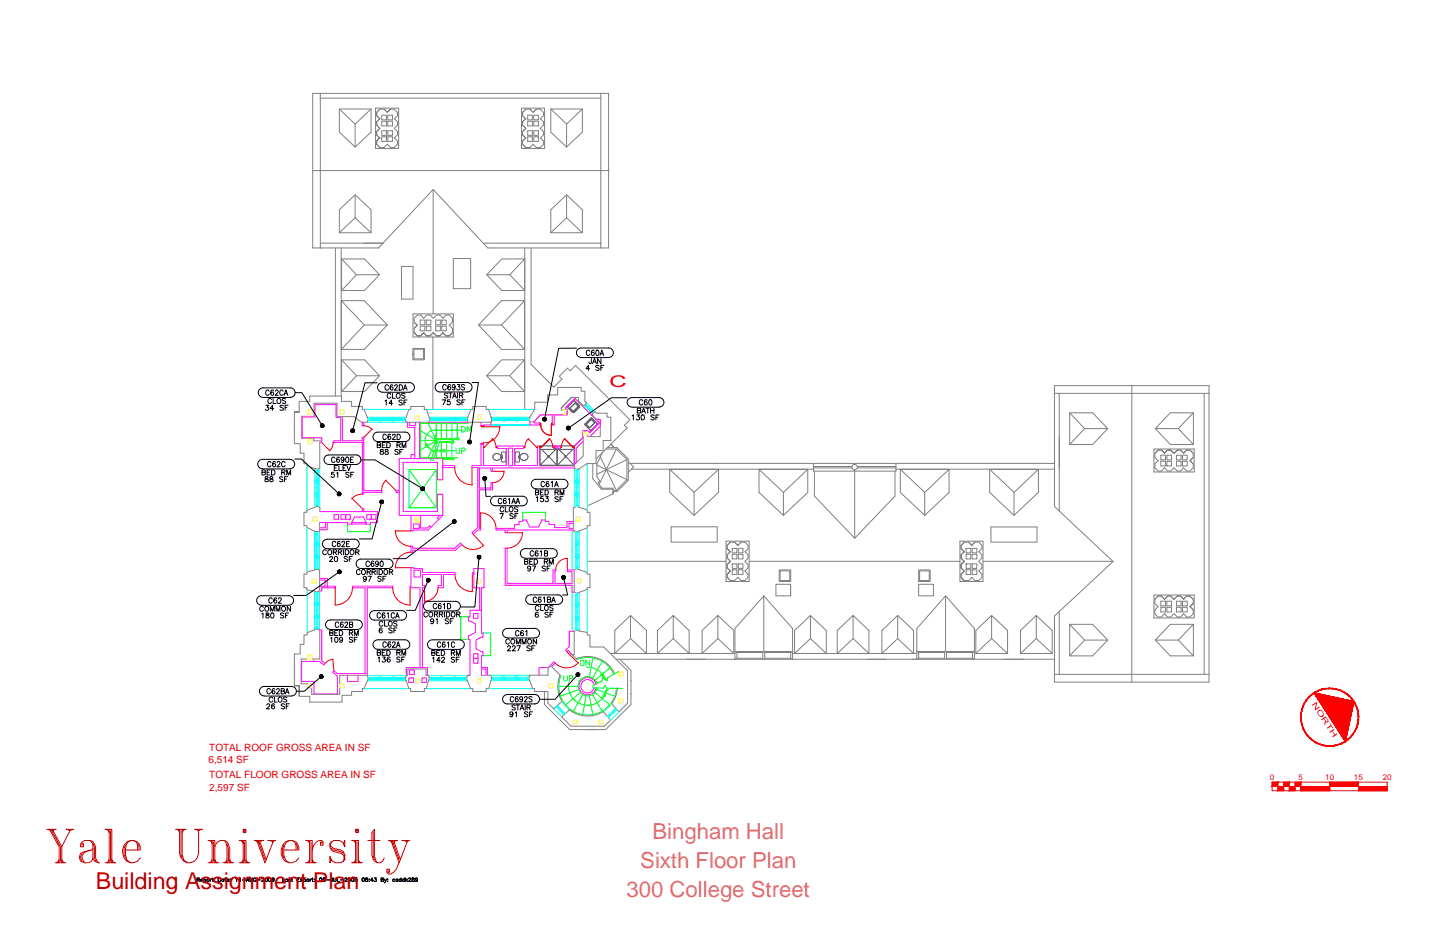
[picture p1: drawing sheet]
<svg xmlns="http://www.w3.org/2000/svg" width="432mm" height="279mm" viewBox="0 0 432 279" stroke-linecap="round" stroke-linejoin="round" font-family="sans-serif">
<defs><g id="words">
<text font-size="7" fill="#b80000" x="28.8" y="266.9">Building Assignment Plan</text>
<g font-size="6.6" fill="#dd6e6e">
<text x="196.1" y="252">Bingham Hall</text>
<text x="192.4" y="260.7">Sixth Floor Plan</text>
<text x="188.3" y="269.4">300 College Street</text>
</g>
<g font-size="3" fill="#f00">
<text x="62.9" y="225.7">TOTAL ROOF GROSS AREA IN SF</text>
<text x="62.6" y="229.3">6,514 SF</text>
<text x="62.9" y="233.8">TOTAL FLOOR GROSS AREA IN SF</text>
<text x="62.9" y="237.5">2,597 SF</text>
</g>
<g font-size="2.4" fill="#f00">
<text x="381.6" y="234.4">0</text>
<text x="390.2" y="234.4">5</text>
<text x="398.2" y="234.4">10</text>
<text x="406.9" y="234.4">15</text>
<text x="415.5" y="234.4">20</text>
</g>
</g></defs>
<!-- layer: A-ROOF -->
<g fill="none" stroke="#808080" stroke-width=".3">
<path d="M96.1 29.5h84.4M96.3 28.1v46.4M102 32.8l4.7 4.5M111.5 32.8h-9.5v6.9l4.7 4.5v-6.9M111.5 32.8v6.9l-4.8 4.5M111.5 32.8l-4.8 4.5M112.8 32.5h7v12.1h-7zM113.2 37.6l1 1M113.2 37.6l.9 1M113.2 33.8v.9M113.2 36.6v1M113.2 33.8l1-1h1.2l1 1"/>
<path d="M114.1 35.7l-.9-1 1 1M114.1 38.6l-.9 .9v1M114.1 35.6l-.9 1M114.1 32.8l-.9 1M114.2 38.6l-1 .9v1M114.2 35.6l-1 1M114.7 39.3h1.4v1.4h-1.4zM114.7 36.4h1.4v1.4h-1.4zM114.7 34.6h1.4v1.4h-1.4zM116.5 39.3h1.4v1.4h-1.4zM116.5 34.6h1.4v1.4h-1.4zM116.5 36.4h1.4v1.4h-1.4z"/>
<path d="M117.3 32.8l-.9 1 .9-1M117.3 32.8h1.2l1 1v.9l-1 1M118.5 35.6l1 1v1l-1 1M118.5 38.6l1 .9v1l-1 .9 1 1v1l-1 .9h-1.2l-.9-1M156.7 32.5h6.9v12.1h-6.9zM157 39.5l1-.9-1 .9v1l1 1-1-1zM157 33.8l1-1-1 1v.9l1 1-1-1zM157 36.6v1M158 32.8h1.3l.9 1 .9-1h1.2l1 1v.9l-1 1M158 35.6l-1 1v1l1 1M158.6 39.3h1.4v1.4h-1.4zM158.6 34.6h1.4v1.4h-1.4z"/>
<path d="M158.6 36.4h1.4v1.4h-1.4zM160.4 39.3h1.4v1.4h-1.4zM160.4 36.4h1.4v1.4h-1.4zM160.4 34.6h1.4v1.4h-1.4zM162.3 38.6l1 .9v1l-1 .9 1 1v1l-1 .9h-1.2l-.8-1-1 1h-1.3l-1-.9v-1l1-1M162.3 35.6l1 1v1l-1 1M165.5 32.8v6.9l4.8 4.5 4.7-4.5v-6.9l-4.7 4.5M170.3 37.3v6.9M175 32.8h-9.5l4.8 4.5M180.5 28.1v46.4M94 51.3h89M106.7 58.5l4.8 4.5v6.9"/>
<path d="M106.7 58.5v6.9M106.7 58.5l-4.7 4.5v6.9M113.2 40.5l1 .9-1 1 .9-1zM113.2 42.4v1M113.2 43.4l.9 .9M114.7 41.1h1.4v1.4h-1.4zM116.4 43.3l-1 1h-1.2l-1-.9M116.5 41.1h1.4v1.4h-1.4zM130.2 56.9v37.4M130.2 56.9l-16.5 17.6M130.2 56.9l16.4 17.6M158 41.4l-1 1v1"/>
<path d="M158.6 41.1h1.4v1.4h-1.4zM160.4 41.1h1.4v1.4h-1.4zM170.3 58.5v6.9M96.3 73.1h18.8M100.8 74.5v44.5M102 69.9h9.5M102.5 74.5v44.5M102.6 77.8l4.5 4.7-4.5 4.8zM102.6 77.8h6.9l4.5 4.7-4.5 4.8h-6.9M106.7 65.4l4.8 4.5M106.7 65.4l-4.7 4.5M113.8 74.5h-19.8v-46.4h88.9v46.4h-36.2"/>
<path d="M136.2 77.7h5.2v9h-5.2zM145.3 73.1h35.4M150.8 77.8h6.9l-4.5 4.7 4.5 4.8h-6.9l-4.6-4.8zM157.7 74.5v48.4M159.6 74.6v34.9l6.8 6.8 2.5-2.4-.9-.8 2.5-2.5 .8 .8 1.7-1.6 16.3 16.3-1.7 1.6 .9 .9-9.4 9.3M165.5 69.9l4.8-4.5 4.7 4.5zM165.5 69.9v-6.9l4.8-4.5 4.7 4.5v6.9M107.1 82.5h6.9M109.5 97.6l-6.9-7.3h6.9l6.9 7.3M109.5 97.6l-6.9 7.4h6.9l6.9-7.4M109.5 97.6h6.9M120.6 80h3.5v9.9h-3.5z"/>
<path d="M124.1 94.3h12.1v6.9h-12.1zM125.4 97.7l-1 1v1.2l1 1-1-.9M125.4 97.7l-1-.9 1 .9M125.4 97.7l-1 1M126.3 96.2h1.4v1.4h-1.4zM126.3 98h1.4v1.4h-1.4zM127.3 99.9l.9 1-.9-.9M127.3 95.6l.9-1h1l1 1 1-1h1l.9 1M127.3 99.9l-.9 1 .9-.9M127.3 95.6l-.9-1h-1l-1 1v1.2M128.1 98h1.4v1.4h-1.4zM128.1 96.2h1.4v1.4h-1.4z"/>
<path d="M130.2 99.9l1 1-1-.9-1 .9zM130.9 96.2h1.4v1.4h-1.4zM130.9 98h1.4v1.4h-1.4zM132.7 98h1.4v1.4h-1.4zM132.7 96.2h1.4v1.4h-1.4zM133 99.9l1 1-1-.9M133 95.6l1-1h1l1 1v1.2M133.1 99.9l-.9 1 .9-.9M135 97.7l.9 1M135.9 96.8l-.9 .9M136 98.7v1.2l-1 1 1-.9M143.8 97.6l6.9-7.3h6.9l-6.9 7.3"/>
<path d="M143.8 97.6l6.9 7.4h6.9M143.8 97.6h6.9M146.2 82.5h7M150.7 97.6l6.9 7.4M157.6 90.3v14.7M102.6 108.1v9.5l4.5-4.7M102.6 108.1h6.9l4.5 4.8M102.6 108.1l4.5 4.8M107.1 112.9h6.9M114 112.9l-4.5 4.7h-6.9M124.1 104.7h3.4v3.4h-3.4zM124.4 104.9h2.8v2.9h-2.8z"/>
<path d="M126.4 100.9h-1h1M129.2 100.9h-1h1M130.1 101.2v21.7M131.2 100.9h1h-1M134 100.9h1h-1M150.7 108.1h6.9l-4.5 4.8h-6.9zM153.1 112.9l4.5 4.7M157.6 108.1v9.5h-6.9l-4.5-4.7M316.9 115.9h46.4v89h-46.4v-19.8l17.6-16.4-17.6-16.5zM316.9 118.2h46.4M318.3 118.2v35.3M340.1 115.9v89"/>
<path d="M361.9 118.2v84.4M178.1 139.3v4.5l2.6 3.2h3.5M179.4 139.7l9 4.4M180.4 137.3l4.8 10M181 136l-1.6 3.4v3.8l.9 1.4-.6 .4 1.2 1.7h3.3v1.7v-.7M182.1 134.9h3.1M182.5 134.5h2.9l3.4 3.4v6.4l-3.4 3.4h-1.2M183.5 133.4l1.1 1.1M185.2 134.9l-5.1 10.6M185.2 134.9l3.2 3.2M188.4 138.1l-9 4.4M188.4 138.1v6"/>
<path d="M188.8 138.7l1.6 1.6-1.6 1.6M189.3 139.2h127.6M244.4 139.2v2.3h24.8v-2.3M256.8 139.2v.4M321.4 124l4.5 4.8M321.4 124h6.9l4.6 4.8M321.4 124v9.5M325.9 128.8h7l-4.6 4.7h-6.9zM346.7 134.9h12.1v6.9h-12.1zM347 136.2v1.3l1 1M347.2 128.8h6.9l4.5 4.7h-7zM348 135.2h1h-1l-1 1z"/>
<path d="M348 138.4l-1 .9v1.2l1 1h1l.9-1M348.8 136.8h1.4v1.4h-1.4zM348.8 138.6h1.4v1.4h-1.4zM349 135.2l.9 1-.9-1M349.9 136.2l.9-1h1l.9 1-.9-1h-1zM350.6 138.6h1.4v1.4h-1.4zM350.6 136.8h1.4v1.4h-1.4zM353.5 136.8h1.4v1.4h-1.4zM353.5 138.6h1.4v1.4h-1.4zM353.8 135.2l-1 1 1-1M353.8 135.2h.9l1 1M355.3 138.6h1.4v1.4h-1.4z"/>
<path d="M355.3 136.8h1.4v1.4h-1.4zM356.6 135.2h1l.9 1v1.3l-.9 1 .9-1M356.6 135.2h1l.9 1M356.6 135.2l-1 1 1-1M358.5 139.3l-.9-.9 .9 .9v1.2l-.9 1h-1l-1-1M358.6 124l-4.5 4.8M358.6 124h-7l-4.4 4.8M358.6 124v9.5M184.2 148.4l-7.7 3.6M184.2 147.3h1M188.4 144.1l-3.2 3.2M189.7 141h54.7"/>
<path d="M201.2 141l7.4 6.9 7.3-6.9h-14.7v6.9l7.4 6.9 7.3-6.9v-6.9M201.7 158.3h13.8v4.6h-13.8zM208.6 147.9v6.9M228.1 141h14.6l-7.3 6.9M228.1 141l7.3 6.9v6.9l-7.3-6.9zM242.7 141v6.9l-7.3 6.9M244.4 140.6h11.6M244.4 140.2h11.6M244.7 141.5v7.5l12.1 12.7 12.1-12.7v-7.5M256.8 141.2v20.5M257.6 140.6h11.6M257.6 140.2h11.6"/>
<path d="M269.2 141h47.7M270.5 141v6.9l7.4 6.9M277.9 147.9l7.3-6.9v6.9l-7.3 6.9zM285.2 141h-14.7l7.4 6.9M297.4 141v6.9l7.3 6.9 7.3-6.9v-6.9l-7.3 6.9M297.8 158.3h13.8v4.6h-13.8zM304.7 147.9v6.9M312 141h-14.6l7.3 6.9M349.9 140.5l.9 1h1l.9-1 1.1 1h.9l1-1M176.4 168.6h41.8M218.2 162.6h6.9v12.1h-6.9zM218.5 166.7v1l1 1-1 .9 .9-.9-.9-1z"/>
<path d="M218.5 170.6l.9 1M218.5 170.6l1 1M218.5 163.9v.9M218.5 169.6v1M219.4 171.5l-.9 1 1-1M219.4 165.8l-.9-1 1 1M219.4 162.9l-.9 1M219.4 165.7l-.9 1M219.5 165.7l-1 1M220 171.2h1.4v1.4h-1.4zM220 169.4h1.4v1.4h-1.4zM220 166.5h1.4v1.4h-1.4z"/>
<path d="M220 164.7h1.4v1.4h-1.4zM220.8 162.9l.9 1-.9-1h-1.3l-1 1M221.7 173.4l-.9 1h-1.3l-1-.9v-1v1l.9 .9M221.9 171.2h1.4v1.4h-1.4zM221.9 169.4h1.4v1.4h-1.4zM221.9 166.5h1.4v1.4h-1.4zM221.9 164.7h1.4v1.4h-1.4zM222.6 162.9l-.9 1 .9-1h1.2l1 1v.9l-1 1M223.8 171.5l1 1v1l-1 .9h-1.2l-.9-1M223.8 165.7l1 1v1l-1 1 1 .9v1l-1 1M225.1 168.6h63.3M229.5 179l8.7 9.8v9.3l-.6-.3"/>
<path d="M234.1 171.2h3.5v3.5h-3.5zM234.4 171.5h2.9v2.9h-2.9zM237.6 175.5v3.5v-3.5h-4.4v3.5h4.4M276 175.5h4.5v3.5h-4.5zM276 171.2h3.5v3.5h-3.5zM276.3 171.5h2.9v2.9h-2.9zM284.1 179l8.7 9.8v9.3l-.6-.3v-1.8l.6-.3h-17.3l.5 .3v1.8l-.5 .3v-9.3zM284.1 179v16.8M288.4 162.6h7v12.1h-7zM288.8 169.6v1v-1M288.8 167.7v-1v1M288.8 170.6l.9 1"/>
<path d="M288.8 172.5v1M289.7 168.7l-.9 .9 1-.9M289.7 171.5l-.9 1 1-1M289.7 174.4l-.9-.9 1 .9M289.7 168.6l-.9-.9 1 .9M289.7 165.8l-.9-1 1 1M289.8 165.7l-1 1M290.3 171.2h1.4v1.4h-1.4zM290.3 169.4h1.4v1.4h-1.4zM290.3 166.5h1.4v1.4h-1.4zM290.3 164.7h1.4v1.4h-1.4zM291.1 162.9l.9 1-.9-1h-1.3l-1 1v.9"/>
<path d="M292 173.4l-.9 1h-1.3M292.1 171.2h1.4v1.4h-1.4zM292.1 169.4h1.4v1.4h-1.4zM292.1 166.5h1.4v1.4h-1.4zM292.1 164.7h1.4v1.4h-1.4zM292.9 162.9l-.9 1 .9-1h1.2l.9 1v.9l-.9 1M294.1 171.5l.9 1v1l-.9 .9h-1.2l-.9-1M294.1 165.7l.9 1v1l-.9 1 .9 .9v1l-.9 1M295.4 168.6h39M346.7 178.8h12.1v6.9h-12.1zM349 179.1h-1l-1 1M349 179.1l.9 1"/>
<path d="M349 179.1h-1l-1 .9M356.6 179.1h1l.9 1M356.6 179.1h1l.9 .9M356.6 179.1l-1 .9M183.4 196.3h37.4M185.1 198.1h131.6M186.3 198.1l3.3 3.3v10.3l-7.6 7.5h-10.8l-7.6-7.5v-3.9M189.5 191.8v-6.9l4.8 4.5v6.9M189.5 184.9l-4.8 4.5v6.9h9.6l-4.8-4.5-4.8 4.5M202.3 184.9l4.8 4.5v6.9l-4.8-4.5zM202.3 184.9l-4.7 4.5v6.9l4.7-4.5M211 189.4l4.7-4.5v6.9l-4.7 4.5z"/>
<path d="M215.7 184.9l4.8 4.5v6.9l-4.8-4.5M221.4 197.8h7.8M221.4 196h7.8M229.2 195.7v2.4M229.5 195.8v-16.8l-8.7 9.8v9.3l.6-.3v-1.8l-.6-.3h17.4l-.6 .3M229.8 197.8h7.8M229.8 196h7.8M229.8 195.7v2.4M237.6 196v1.8M238.2 196.3h37.3M238.7 196.3v-6.9l4.8-4.5 4.8 4.5v6.9M243.5 184.9v6.9l4.8 4.5h-9.6l4.8-4.5"/>
<path d="M251.6 189.4l4.8-4.5v6.9l-4.8 4.5zM256.4 184.9l4.7 4.5v6.9l-4.7-4.5M269.7 191.8l4.8 4.5v-6.9l-4.8-4.5-4.7 4.5v6.9M269.7 184.9v6.9l-4.7 4.5h9.5M276 197.8h7.8M276 196h7.8M283.8 195.7v2.4M284.4 197.8h7.8M284.4 196h7.8M284.4 195.7v2.4M293.2 196.3h9.6M298 184.9l4.8 4.5v6.9l-4.8-4.5z"/>
<path d="M298 191.8l-4.8 4.5M298 184.9l-4.8 4.5v6.9M306.6 189.4l4.8-4.5v6.9l-4.8 4.5zM306.6 196.3h9.6M311.4 191.8l4.8 4.5M311.4 184.9l4.8 4.5v6.9M318.3 183.8v18.8M321.4 187.6h6.9l4.6 4.7-4.6 4.7h-6.9v-9.4l4.5 4.7h7M325.9 192.3l-4.5 4.7M347 180.1v1.2l1 1M347.2 192.3h6.9M348 182.2l-1 1v1.2l1 1h1l.9-1"/>
<path d="M348.8 180.6h1.4v1.4h-1.4zM348.8 182.4h1.4v1.4h-1.4zM349.9 184.4l.9 1h1l.9-1 1.1 1h.9l1-1M349.9 180l.9-.9h1l.9 .9-.9-.9h-1zM350.6 182.4h1.4v1.4h-1.4zM350.6 180.6h1.4v1.4h-1.4zM353.5 180.6h1.4v1.4h-1.4zM353.5 182.4h1.4v1.4h-1.4zM355.3 182.4h1.4v1.4h-1.4zM355.3 180.6h1.4v1.4h-1.4zM355.7 180l-1-.9h-.9l-1 1M358.5 183.2l-.9-1 .9 1v1.2l-.9 1h-1l-1-1"/>
<path d="M358.5 180.1v1.2l-.9 1 .9-1M358.6 187.6h-7l-4.4 4.7 4.4 4.7h7l-4.5-4.7 4.5-4.7v9.4M316.9 202.6h46.4"/>
<circle cx="256.8" cy="140.3" r=".83"/>
</g>
<!-- layer: A-WALL-INT -->
<g fill="none" stroke="#f0f" stroke-width=".3">
<path d="M172.7 119.7l-2.8 2.8 .5 .6v1.6h-3.9v3h-.6v-3h-3.4l-2 2v.4h1.7v.6h-3v-1M172.7 119.7l7.4 7.3M172.7 119.7l-2.8 2.8M102.9 125.2v7.2h6v-1h.4v16h5.4v.5h-5.4v.5h-.4v-15.4h-8.8v-.6h2.3v-7h-1.4v-3.8h-6.4v3.7h-3.8v6.2h5.9v1.5h-.6M108.9 126.9v1h.4v-1M120 137.8h13v6.3h-1.5v-5.2h-10.4v14.8h10.4v-5.2h1.5v6.3h-13zM122.5 126.9v1.5h2.2v9.4M123.1 126.9v1h1.8v-1M124.7 136.6h-1.2v1.2M126.1 126.9v10.9M128.9 126.9h11.7M133 139.9h3.6v.6h-3.6"/>
<path d="M144.5 126.9v1.1h.9v-.3h2.1v-.8M144.6 133.4v6.5h-2.8v.6h1.8v18l-1.8 1.5 .4 .5 1.4-1.3h.8v-.5h-.4v-11.6h4v-2h-.5v1.5h-3.5v-6h3.5v1h.5v-1h24.6M144.6 133.4h.7h-.7M144.6 133.4h.7v6.5h6.8v-5.2h-2.7v-.7h8v.7h-2.7v5.2h6.8v-5.9h.6v5.9h10.5v-5.9M152.8 134.6h1.2v5.3h-1.2zM166.4 134h2v.6h-2zM175.1 131.6l-2.5 2.4 2.5-2.4M175.2 132.6l-2.1 2.1v4.3l-.3 .3M177.2 129.9l2.9-2.9-2.9 2.9-.5-.5h-1.6v2.2M178 124.7l-.1 .1M178 124.4v.3M178 124.7h.1"/>
<path d="M179.2 126h1.2v2l-3.2 3.2M96 157h8.4v.5h1.3v-.5M96.1 153.7h17.3v3.3h-2.1v.5h-1.3v-.5M97.8 157v1.6h-1.8M98.3 157v2.2h-2.3M100.4 154.6h1.4v1.4h-1.4zM102.5 154.6h1.3v1.4h-1.3zM103.9 154.6h1.3v1.4h-1.3zM105.7 157h4.3M105.7 157.5h4.3M105.7 157l.8-1.7h2.7l.8 1.7M108.9 153.7v-.9h.4v.9"/>
<path d="M110.2 154.6v1.4h1.4v-1.4h1.4v1.4h-1.4v-1.4zM120 147.4h-1v.5h1M123.5 154.8v4.7h.6v-.3h4.5l3.2-3.1M124.2 157.4h1.8v1.3h-1.8zM126.4 154.8v3.9h2l.7-.7 .4 .4M131.4 155.6l.8-.8h.8l-1.2 1.3zM172.3 156.7h-1.9v1.8h-3.7v-.9h-1.7l-.1-.9h-1v-.5h-1.2v.5l-.9 1.6h-2.6l-.9-1.6v-.5h-1.2v.5h-1.1v.9h-1.4v1.1h-5.6v.5h2.8v.8h.6v-.8h19.5v.3h.4M172.3 157.2h-1.3v1.5h1.2M96 173.8h2.3v2.8h-1.6v.9h-.7M96 174.3h1.7v1.8h-1.7M98.3 176.1h2.4v.5h-2.4zM123.5 164.1h.6v.6h12.5l1.8-1.6 .4 .5-2 1.7h-12.7v.6h-.6z"/>
<path d="M124.4 171.3h2v2.1h-2zM141.9 172h.5v.6h-.5zM172.5 171.2h-2v.6h1.4v3.4h-5.2v-3.4h.3v-.6h-.9v4h-13.7v-10.5h-.6v11.1h20.1v2.1h.6M94.4 198.7h.1M95.9 189.3h.8v9.3l.9 .7-.3 .5-1.3-1.1h-5.4v6h3.8v3.8h7v-5.4l-1.4-1.1 .4-.5 1 .9h8.3v-25.8h-3.8v-.5h12.2v.5h-7.8v26.5M142.3 184.3v1.5h1.3v-1.5h-1.2M143.6 196.4h-1.3v1.5h1.3v-1.5M143.6 197.8h-1.3v1.4h1.3v-1.4M144.1 183.3v-6.7h-1.7v-5.8h3v5.8h-.8v6.7h-3.4v2h-.5v1.2h.5l1.7 .9v2.6l-1.7 .9h-.5v1.2h.5v10.8M144.7 183.5v6.7h.4v1.2h-.4l-1.7 .9v2.6l1.7 .9h.4v1.2h-.4v5.9M172.5 189.6h-1.4v4.7l-1.2 1.1 .4 .4 .4-.4 1.2 1.3M104.4 202.9v1.9h3.2v-1.9"/>
<path d="M122.1 202.9v-2.3h6.3v2.3M122.8 203.7h1.4v1.3h-1.4zM123.1 201.3h1.4v1.4h-1.4zM126.2 200.6v-24h-3v-.5h.3v-5.6h.9v.3h2.5v1.2h9.8v.6h-3.4v4h-1.7v-.7h1v-3.3h-5.7v3.3h.7v.7h-.7v24M126.8 203.7h1.4v1.3h-1.4zM144.7 200.6h1.8v2.3M144.7 201h1.3v1.9M165.8 200.3l1.1-1.1-.5-.4-1.7 1.8h-2.7v2.2M178.6 205.8a2.01 2.01 0 0 0-3.1-1.3 2.01 2.01 0 0 0-.1 3.3 2.01 2.01 0 0 0 3.1-1.2M179.1 205.5a2.6 2.6 0 0 0-4.1-1.4 2.6 2.6 0 0 0 .2 4.3 2.6 2.6 0 0 0 3.9-1.8"/>
</g>
<!-- layer: A-WALL-EXTR -->
<g fill="none" stroke="#808080" stroke-width=".3">
<path d="M171.7 119.4h2.1v1.2M88.5 123.8v9.5h1.7v2.9h1.1v3.1h.9v.7l2.6 .9h.9l.3-.2M89.9 123.8v-3.2h3.2v-1.6h9.5v1.6h3v1.5h3.3v.9h.5l1.2 2.6v.9l-.3 .4h-1.7l-2.2-1.7h-5.2v-4.1h-6.8v4h-3.8v6.6h3.7M89.9 123.8h-1.4h1.4M94.3 131.5v.9h2.4M96.1 133v7.7M109.1 123h.3M123.4 122.1h4.1v.9h.7l.9 2.6v.9l-.2 .4h-6.8l-.2-1.3 1-2.6h.5zM147.6 125.3l.1 .3M147.7 125.6v.2v-.2M147.7 125.6l-.9-2.6h-.7v-.9h-4v.9h-.6l-1.1 2.6 .2 1.3h6.9l.2-1.1-.2 1M175.1 122l.1-.1-1.4-1.3 1.4 1.3h.3l.7-.6v-.4l-.4-.3v-3.1h-1.2v-1.1h-7v2.2h-3.1v2.2h-3.8v2.2l-1.7 2.6v.9l.2 .2h1.1l2.1-2.2h7.9v-1.3h-1.7v-.7l3.1-3.1-3.1 3.1"/>
<path d="M178 124.7l1.2 1.3h1.2v5.2h-3.8v-1.7h-1.4v7.5l-2.6 2.5v1.1M178 124.4l.6-.6h.4l.4 .3h3v1.2h1.1v7.1h-2.2v3h-2.2v3.9a5.1 5.1 0 0 0-5.3 1.7h-.9l-.3-.3M96 152.4l-.3-.2h-.9l-2.6 1.1v.6h-.9v4h.9v.6l2.6 1.3h.9l.3-.3v-2.5M96.1 152.4v1.3M172.3 152.5l1.5-.3 2.6 .9v.8h.9v4h-.9v.7l-2.6 1.1-1.5-.2zM94.5 171.2l.3-.2h.9l.3 .3v6.2M94.6 171.2l-2.4 .7v.6h-.9v4.1h.9v.6l2.4 .4M95.9 177.5l-.2 .3h-.9l-.3-.2M95.9 177.5h.1M172.5 171.2l.4-.2h.9l2.6 .9v.6h.9v4.1h-.9v.5l-2.6 1.1h-.9l-.4-.3zM95.9 189.3l-.2-.3h-.9l-2.5 1.1v.7h-1v2.8h-1.1v2.9h-1.7v9.5M95.9 189.3h.1"/>
<path d="M96.1 189.3v8.7h-5.6v7.4h2M173.2 197.9a9 9 0 0 1 11.5 4.5M173.2 197.9l-1.3-1.2h.6v-7.1l.4-.2h.9l.2 .2 2.4 .4v.8h.9v3.6h4.1l7.2 7.1v9.7l-2.6 2.7-2.2-2.4M89.9 206h-1.4h1.4M110.3 203.1l.3 .3v.9l-1.2 2.6h-.5v.9h-3.3v1.1h-2.8v2h-9.7v-1.7h-3.2v-3.2v2.9M110.3 202.9h-8.2v5.7h-8.4v-2M122 204.5h.1M122.1 202.9h.4v-1.9h5.5v1.9h.8l.2 1.4-1 2.6h-.5v.9h-4.1v-.9h-.5l-.9-2.4M122.1 203l-.2 .4 .1 1.1M128 202.9h.8M140.5 202.9h.7h-.7l-.3 .5v.9l.2 .2M144.7 202.9h2.8l.2 .5v.8l-.8 2.7h-.8v.9h-4v-.9h-.7l-1-2.4"/>
<path d="M159.2 204.5l.9 2.4h.5v.9h4v3.4l1.8 1.7 2.5-2.2M159.2 204.5h.1M168.3 202.8a9 9 0 0 0 .5 7.8M168.3 202.8l-2.8-2.8-.8 .8v2h-5.5l-.3 .6v.8l.3 .3M181.3 213.8a9 9 0 0 1-10.2-.5l-2.3 2.1 2.8 2.8h10l1.9-1.9-2.3-2.5M185.5 206.7l-.6 2.8-1.1 1.9"/>
</g>
<!-- layer: A-FLOR-PFIX -->
<g fill="none" stroke="#00f" stroke-width=".3">
<path d="M148.4 136.6l-.2 .3M148.9 136.3l1 .1 .6 .5M148.9 136.3l-.5 .2M150.4 136.9a1.15 1.15 0 0 1-1.1 1.4 1.15 1.15 0 0 1-1.1-1.4M150.9 136.9l-.2 1.8h1.3v-2.8l-.2-.1-1.1 .1 .2 1.8M156 136.9l.1 1.8h-1.3v-2.8l.2-.1 1.1 .1-.1 1.8M156.3 136.9v.5l.3 .6M156.6 138l.8 .3 .9-.3M156.6 136.6l-.3 .3M157.9 136.3l.4 .2M157.9 136.3h-.8l-.5 .2M158.3 136.6l.3 .3"/>
<path d="M158.6 136.9v.5l-.3 .6M162.3 134h10.2M162.3 135h5M162.3 134.6v5.2M162.7 135l2 2M164.7 137.3l-2.4 2.5h5M166.4 134.6v.1h.9M167 135l-2 2M167.3 134.6v5.2l-2.3-2.5M167.5 135h5M167.5 134.6v5.2M167.5 139.8h5"/>
<path d="M167.9 135l2 2M168.4 134.6v.1h-.9M169.8 137.3l-2.3 2.5M170.2 137.3l2.3 2.5M171.4 122.5l.8 1h.2M172.1 123.9h.4M172.2 135l-2 2M172.5 134.6v5.2M172.7 121.1l1 .9M172.7 121.2l-1.3 1.3M173.7 121.9v.3M173.7 122.2l-1.3 1.3"/>
<path d="M174.1 121.9v.3M174.1 121.9l-1.6-1.6-2 2 1.6 1.6M174.1 122.3l-1.6 1.6M175.8 127.3v.4M175.9 127.3l1.8-1.7 1.8 1.7-2 2.1-1.6-1.7M176.3 127.4v.2M177.6 126.1l-1.3 1.3M177.8 126.1h-.2M177.8 126.1l.8 .8M178.6 126.9v.2M178.6 127.1l-1.4 1.4-.9-.9"/>
<circle cx="164.9" cy="137.1" r=".23"/>
<circle cx="170" cy="137.1" r=".23"/>
</g>
<!-- layer: A-COLS -->
<g fill="none" stroke="#ff0" stroke-width=".3">
<path d="M92.5 123.2h1.2v1.1h-1.2zM92.5 132.1h1.2v1.2h-1.2zM102.1 123.2h1.2v1.1h-1.2zM124.8 124.9h1.2v1.2h-1.2zM143.5 124.7h1.1v1.2h-1.1zM169.5 123.3l.1 .1M169.5 124.4h-.4h1.1h-.5M169.5 123.3h-.4h1.1l-.6 .1 .1 1M169.5 124.4h.1M169.6 124.3l-.1 .1M175.4 130.1l-.1-.5v1.2l.1-.6M175.4 130.2h.1"/>
<path d="M175.5 130.2h.9M176.4 130.1h-.9M176.4 130.1l.1-.5v1.2l-.1-.6M94.1 155.4h1.2v1.2h-1.2zM124.7 155.6h1.1v1.1h-1.1h1.1v-1.1h-1.1v1.1zM124.9 155.7h1.2v1.1h-1.2zM173.2 155.4h1.1v1.2h-1.1zM93.8 174.1h1.1v1.1h-1.1zM143.3 174.1h1.2v1.1h-1.2zM173.5 173.9h1.2v1.2h-1.2zM92.5 196.8h1.2v1.2h-1.2zM92.5 205.4h1.2v1.2h-1.2z"/>
<path d="M102.1 205.4h1.2v1.2h-1.2zM125 203.9h1.1v1.2h-1.1zM143.5 203.9h1.1v1.2h-1.1zM165 205.4h1.2v1.2h-1.2zM172.2 216.4h1.2v1.2h-1.2zM179.9 216.4h1.2v1.2h-1.2zM186 210h1.1v1.1h-1.1zM186 201.9h1.1v1.2h-1.1z"/>
</g>
<!-- layer: A-GLAZ -->
<g fill="none" stroke="#0ff" stroke-width=".3">
<path d="M92.2 140v13.3M109.4 123h13.5M110.3 126.9h11.8M110.4 125.3h11.6M110.6 126.4h3.2M110.6 125.8h3.5M110.9 125.8v.6M110.9 126.1h2.9M113.8 125.8v.6h.3v-.8h.4v.9l-.2 .1-.2-.2M114.5 125.8h.3v.6h2.9M114.8 126.1v.3h-.3M114.8 126.1h2.9"/>
<path d="M117.7 126.4l.5 .2 .2-.1v-.9l-.2-.1-.2 .1v.8M117.7 126.1v-.3v.6M117.7 126.1v.3M118 125.8h-3.2v.3M118.4 126.4h.3M118.4 125.8h.3M118.7 125.8h2.9v.6h-2.9zM118.7 126.1h2.9M121.6 126.4h.3M121.6 125.8h.3M128.2 123h13.3M128.9 125.3h11.7"/>
<path d="M129.1 126.4h3.2M129.1 125.8h3.5M129.4 126.1h2.9M129.4 125.8v.6M132.3 125.8v.6h.3v-.8h.4v.9l-.2 .1-.2-.2M133 125.8h.3v.6h2.9M133.3 126.1v.3h-.3M133.3 126.1h2.9M136.2 126.4l.5 .2 .2-.1v-.9l-.2-.1-.2 .1v.8M136.2 126.1v-.3v.6M136.2 126.1v.3M136.5 125.8h-3.2v.3"/>
<path d="M136.9 126.4h.3M136.9 125.8h.3M137.2 125.8h2.9v.6h-2.9zM137.2 126.1h2.9M140.1 126.4h.3M140.1 125.8h.3M146.8 123h13.9M147.5 127.7h11.7h-11.7M147.6 125.3h11.6M147.7 126.4h3.2M147.7 125.8h3.5M148 125.8v.6"/>
<path d="M148 126.1h2.9M150.9 125.8v.6h.3v-.8h.4v.9l-.2 .1-.2-.2M151.6 125.8h.3v.6h2.9M151.9 126.1v.3h-.3M151.9 126.1h2.9M154.8 126.4l.5 .2 .2-.1v-.9l-.2-.1-.2 .1v.8M154.8 126.1v-.3v.6M154.8 126.1v.3M155.1 125.8h-3.2v.3M155.5 126.4h.3M155.5 125.8h.3M155.8 125.8h2.9v.6h-2.9z"/>
<path d="M155.8 126.1h2.9M158.7 126.4h.3M158.7 125.8h.3M175.6 121.9l.2 .1M175.8 122l2.1 2.1M176.1 121.4l2.2 2.3M176.1 121.9l2 2M176.2 120.9l2.8 2.9M176.3 121.7l-.5 .3M176.4 139.3v13.8M178.5 123.9l-.2-.2-.4 .4 .2 .2M92.2 158.5v13.4"/>
<path d="M94.5 159.6v11.6M94.6 140.7v11.7M94.9 144.4h.8l.1 .2-.1 .2h-.8zM94.9 159.8v3.1h.6M95 144.8v3.2h.3M95 141.2h.6v2.9h-.6zM95 140.9v.3M95 144.1v.3M95 148.7v3.5M95 151.9h.6M95.3 145.1h-.3h.6v2.9h-.6v.3M95.3 141.2v2.9"/>
<path d="M95.3 145.1v2.9M95.3 149v2.9M95.3 148h.3v.3M95.5 159.8v.2M95.6 148.7l.2-.2-.1-.2h-.8v.4h.7v.3h-.6M95.6 140.9v.3M95.6 144.1v.3M95.6 144.8v.3h-.3M95.6 149v3.2M96 159.5v11.8M96.1 140.7v11.7M171.9 159.5v11.7"/>
<path d="M172.6 140.7v11.8M172.9 144.4h.9l.1 .2-.1 .3h-.9zM173 159.7v.3M173.1 151.9h.5v.3M173.1 148.7l-.3-.2 .1-.2h.9v.4h-.7v.3h.5M173.1 141.3h.5v2.8h-.5zM173.1 144.9v.2h.2M173.1 141v.3M173.1 144.1v.3M173.1 149v3.2M173.3 145.1h.3h-.5v2.9h.5v.3M173.3 148h-.2v.3"/>
<path d="M173.3 141.3v2.8M173.3 145.1v2.9M173.3 149v2.9M173.6 144.9v3.1h-.3M173.6 141v.3M173.6 144.1v.3M173.6 148.7v3.2M173.6 159.7v.3M174.1 140.8v11.6M174.1 159.5v11.7M176.4 158.6v13.3M92.3 176.7v13.4"/>
<path d="M94.5 177.6v11.6M94.8 163.2h.9l.1 .2-.1 .2h-.9zM94.9 163.6v.3h.6v2.9h-.6h.3M94.9 160h.6v2.9M94.9 162.9v.3M94.9 167.5v3.5M94.9 170.7h.6M94.9 167.8h.6M95 178h.5v3h-.5zM95 177.8v.2M95.2 163.9h-.3v3.2M95.2 160v2.9"/>
<path d="M95.2 163.9v2.9M95.2 167.8v2.9M95.2 178v3M95.2 166.8h.3v.3M95.5 167.5l.3-.2-.1-.2h-.9l-.1 .2 .1 .2h.7v.3M95.5 162.9v.3M95.5 163.6v.3h-.3M95.5 167.8v3.2M95.5 177.8v.2M96 177.5v11.8M171.9 175.8v13.8M172.9 163.2h.9l.1 .2-.1 .2h-.9z"/>
<path d="M173 178.4h.6v2.9h-.6zM173 167.5l-.2-.2 .1-.2h.9v.4h-.8v.3h.6M173 160h.6v2.9h-.6zM173 163.6v.3h.3M173 162.9v.3M173 167.8v3.2M173 178.2v.2M173 170.7h.6M173.3 163.9h.3h-.6v2.9h.6v.3M173.3 166.8h-.3v.3M173.3 160v2.9M173.3 163.9v2.9"/>
<path d="M173.3 167.8v2.9M173.3 178.4v2.9M173.6 163.6v3.2h-.3M173.6 162.9v.3M173.6 167.5v3.5M173.6 178.2v.2M174.1 178v11.6M176.4 177.1v12.9M94.8 181.2h.9l.1 .3-.1 .2h-.9zM95 181.7v3.2h.2M95 181v.2M95 185.6v3.4"/>
<path d="M95 188.8h.5M95.2 182h-.2h.5v2.9h-.5v.2M95.2 185.9v2.9M95.2 184.9h.3v.2M95.5 185.6l.3-.2-.1-.3h-.9v.5h.7v.3h-.5M95.5 181.7v.3h-.3v2.9M95.5 181v.2M95.5 185.9v3.1M172.9 181.6h.9l.1 .2-.1 .3h-.9zM173 186l-.2-.3 .1-.2h.9l.1 .2-.1 .3h-.8v.3M173 181.3v.3M173 182.1v.2h.3"/>
<path d="M173 186.3v3.1M173 189.1h.6M173 186.3h.6M173.3 182.3h.3v3.2M173.3 185.2h-.3v.3M173.3 182.3v2.9M173.3 186.3v2.8M173.6 182.1v.2h-.6v2.9h.6h-.3M173.6 181.3v.3M173.6 186v3.4M109.4 206.9h13.5M110.3 202.9h11.8"/>
<path d="M110.4 204.5h11.6M110.6 204.1h3.5M110.6 203.5h3.2M110.9 203.8h2.9M110.9 203.5v.6M113.8 203.5h.3v.7l.2 .2 .2-.2v-.8l-.2-.1-.2 .2M113.8 203.5v.6M114.5 204.1h3.5M114.5 203.5h.3v.3M114.8 203.8h2.9M117.7 203.5h-2.9v.6v-.3M117.7 203.5l.5-.2 .2 .1v.8l-.2 .2-.2-.2v-.7"/>
<path d="M117.7 203.5v.6v-.3M117.7 203.5v.3M118.4 204.1h.3M118.4 203.5h.3M118.7 203.5h2.9v.6h-2.9zM118.7 203.8h2.9M121.6 204.1h.3M121.6 203.5h.3M128 206.9h13.4M128.8 204.5h11.6M128.8 202.9h11.7M129 204.1h3.4"/>
<path d="M129 203.5h3.2M129.3 203.8h2.9M129.3 203.5v.6M132.2 203.5h.2v.7l.3 .2 .2-.2v-.8l-.2-.1-.3 .2M132.2 203.5v.6M132.9 204.1h3.4M132.9 203.5h.3v.3M133.2 203.8h2.8M136 203.5h-2.8v.6v-.3M136 203.5l.6-.2 .2 .1v.8l-.2 .2-.3-.2v-.7M136 203.5v.6v-.3M136 203.5v.3"/>
<path d="M136.8 204.1h.3M136.8 203.5h.3M137.1 203.5h2.8v.6h-2.8zM137.1 203.8h2.8M139.9 204.1h.3M139.9 203.5h.3M146.9 206.9h13.2M147.5 202.8h11.7M147.5 204.5h11.7M147.7 204.1h3.5M147.7 203.5h3.2M148 203.8h2.9"/>
<path d="M148 203.5v.6M151.2 203.5l.2-.3 .5 .3M151.6 203.5v.7h-.4v-.7h-.3v.6M151.6 204.1h3.5M151.9 203.5v.6v-.3M151.9 203.8h2.9M151.9 203.5h2.9M151.9 203.5v.3M154.8 203.5l.5-.3 .2 .3M154.8 203.5v.6v-.3M154.8 203.5v.3M155.1 203.5v.7l.2 .1 .2-.1v-.7h.3"/>
<path d="M155.5 204.1h.3M155.8 203.8h2.9M158.7 203.5h-2.9v.6h2.9M158.7 204.1h.2M158.7 203.5h.2M158.7 203.5v.6M166.4 212.9l2.4 2.5M167.2 212.5l2 2.1M167.5 212.3l1.9 2.1M167.7 212.1l-.2-.2-.4 .4 .1 .2M167.7 212.1l2 2.1M167.7 212.1l-.5 .4"/>
<path d="M168.8 210.6l1 1.5 1.3 1.2M169.9 214.4l-.2-.2-.5 .4 .2 .2M182.7 215l-.2 .2 .4 .4 .2-.2M183.8 211.5l-1.2 1.2-1.4 1.1M184.8 213l.4 .4 .2-.2M184.8 213l-2.1 2 .4 .4 2.1-2M185 212.8l-.2 .2M185 213.2l-2.1 2M186 213.9l-2.5 2.4"/>
</g>
<!-- layer: A-DOOR -->
<g fill="none" stroke="#f00" stroke-width=".3">
<path d="M96.7 133l2.4 2.4M100.1 132.9l-.3 1.4-.8 1.2M109.3 127.9l1.4 .3 1.2 .8M111.8 128.9l-2.5 2.5M144.6 133.1h.7v.3h-.7zM144.6 128h.7v.2h-.7zM145.3 134.3l.3 .1zM145.3 128.2h4.9M147.9 131.7l.8 1.2 .3 1.4M148.1 131.9l-2.5 2.4M149.1 134.3l.3 .1zM150.2 128a4.9 4.9 0 0 1-4.9 5.1"/>
<path d="M157.4 134.3l.3 .1zM158.7 131.9l2.5 2.4M158.8 131.7l-.8 1.2-.3 1.4M161.2 134.3l.3 .1zM162.1 134h.2v.6h-.2M162.2 127.1h.3v.6h-.3zM162.3 134.3h.3l-.3 .1M162.3 134v.1M162.5 127.6a3.2 3.2 0 0 0 3.3 3.2M165.2 131.9l-2.6 2.4 2.5-2.6 .7 1.2 .3 1.3M165.7 127.1h.2v.6h-.2zM165.7 127.7v3.1"/>
<path d="M166.1 134.3l.3 .1M166.1 134.3h.3M168.4 134.3h.3M168.7 134.2l.3-1.3 .7-1.2 2.5 2.6M168.7 134.3l-.3 .1M169.6 131.9l2.6 2.4M172.2 134.3h.3M172.2 134.3l.3 .1M172.5 134h.1M172.5 134l.1 .6M105.8 149.7l3.1 3.1M108.8 148.4l-1.7 .4-1.5 1.1"/>
<path d="M116 144.4l3 3M116.1 144.2l-1.1 1.5-.3 1.7M118.8 159.3a4.6 4.6 0 0 0 4.7 4.8M118.9 159.5h4.6M136.6 140.5a5.2 5.2 0 0 0 5.4 5.2M141.8 140.5v5.2M144.3 154.1a4.6 4.6 0 0 1 4.7 4.6M144.4 154.1v4.6M148 141.6h3.5M151.5 141.5a3.5 3.5 0 0 1-3.5 3.5M157 159.9a4.6 4.6 0 0 1-4.6 4.8M100.7 176.6v5.2"/>
<path d="M105.9 176.6a5.2 5.2 0 0 1-5.3 5.2M118 176.6a5.2 5.2 0 0 0 5.4 5.2M118.9 170.5h4.6M123.2 176.6v5.2M123.5 165.9a4.6 4.6 0 0 0-4.7 4.8M127.6 176.6v4M131.6 176.6a4 4 0 0 1-4.2 4M136.7 172.6a5.2 5.2 0 0 0 5.4 5.1M138.7 163.6a4.6 4.6 0 0 0 6.7 .2M141.9 172.6v5.1M142.2 160.5l3.1 3.4M152.4 160h4.6"/>
<path d="M170.5 167.8v3.4M170.5 167.8a3.5 3.5 0 0 0-3.5 3.4M100 198.1l.4 3.4M100.1 198.1l-1.3 .3-1.1 .9M170.3 195.8l3.5 3.4M173.8 199.1a4.9 4.9 0 0 1-7 .1"/>
</g>
<!-- layer: A-FLOR-STRS -->
<g fill="none" stroke="#0f0" stroke-width=".3">
<path d="M126.1 129.3l4.4 2.6M126.1 132.3h4.5M128.5 126.9l2.3 4.7M130.4 137.5h7.1M130.5 131.6h.5v.6h-.5zM130.5 132.4h.5v.6h-.5zM130.5 132.7l-4.4 2.7M130.6 132.2v.2M130.8 133l-2.3 4.8M130.9 132.2v.2M131 135.2h.1M131 126.9v4.7v-1.3"/>
<path d="M131 132h6.4M131 132.8h.4M131 132.6h.5M131 133v.9M131 135.5v2.3M131.6 132.4l-.9 2.5 .3 .3-1 .3 .3 .3-.9 2.6M132.1 132.8h3.7v5h-2.8M132.2 132.6h3.6M132.2 132.4l-.9 2.6 .3 .4-1 .2 .3 .4-.9 2.4M132.6 126.9v4.9M132.6 132.8v5M133 138h2.8"/>
<path d="M134.2 126.9v4.9M134.2 132.8v5M135.8 137.6h.6v.6h-.6zM135.8 132.4h.6v.6h-.6zM135.8 126.9v4.9M137 134.6v1.2l.5 .5 .5-.3 .1-1.4M137.4 131.6h.6v.6h-.6zM137.4 126.9v4.9h-6.4M138.4 129.2h-7.6a3.1 3.1 0 0 0-2.7 4.5M138.7 135.5l.9-.1 .1-.7-1-.1v1.6M138.7 128.2l.6-.1a.86 .86 0 0 1 .5 1.1 .86 .86 0 0 1-1 .6zM140.7 127.1h-14.3v10.4h3.3"/>
<path d="M141.4 128.1l.1 1.6-1.1-1.6v1.6M104.5 157.5v2.3h6.8v-2.3M122.9 141.1l8.2 11.5M122.9 152.6h8.2M122.9 141.1h8.2M122.9 141.1v11.5M131.1 141.1l-8.2 11.5M131.1 141.1v11.5M157.1 156.2v-2.3h6.8v2.3M140.7 185.3h-2.2v6.8h2.2M145.1 190.2h2.3v6.8h-2.3M173.3 198.2a8.7 8.7 0 0 1 11.1 4.3"/>
<path d="M178.2 197.4l-1.1 6.3M181.1 198.5l-3.2 5.5M167.7 206.2h6.3M168.6 202.9a8.7 8.7 0 0 0 6 11.7 8.7 8.7 0 0 0 10.6-7.9M174.1 207.1l-5.9 2.1M174.6 207.9l-4.9 4M175.3 208.4l-3.2 5.5M176.1 208.8l-1.1 6.2M177.1 208.8l1.1 6.2M177.9 208.4l3.2 5.5M178 206.7h3.4l.4-.8 .9 1.6 .4-.8 4.1 .1M178.6 207.9l4.9 4"/>
<path d="M179.1 207.1l5.9 2.1M179.4 205.4a2.9 2.9 0 0 0-4.6-1.5 2.9 2.9 0 0 0 .3 4.8 2.9 2.9 0 0 0 4.3-2.1M180.3 204.9l-1.2 .4M183.5 200.5l-4.9 4M185.8 201.8l-3.3 1.9v.8l-1.5-.9v.9l-3 1.6"/>
</g>
<!-- layer: A-PFLR-SYMB -->
<path d="M183.7 113.6l1.3-.8 2 .1 .9 .8-.7 .2-.4-.5-.5-.3-1.3 .1-.8 .8v1.1l.4 .5 .8 .3 1.1-.1 .8-.8 .7 .2-.5 .7-.8 .3-1.2 .1-1-.2-.7-.5-.4-.8 .1-.8z" fill="#f00"/>
<!-- layer: A-FLOR-STRS -->
<path d="M133.7 135.4h2.9M174.4 198.4h.5a.86 .86 0 0 1 .6 .7 .86 .86 0 0 1-.5 .9h-.6zM177.1 198.3l.1 1.6-1.1-1.6v1.7M169.4 203v1.2l.5 .4 .5-.2 .1-1.4M171 205a5.7 5.7 0 0 0 4.5 6.8 5.7 5.7 0 0 0 6.7-4.7M171.1 203.9l.9-.1 .1-.7-1-.1v1.6M176.3 200.4a5.7 5.7 0 0 1 5.7 3.8" fill="none" stroke="#0f0" stroke-width=".3"/>
<path d="M131.5 135.4l2.2-.3v.7z" fill="#0f0" stroke="#0f0" stroke-width=".3"/>
<!-- layer: A-FLOR-ROOM -->
<g fill="none" stroke="#000" stroke-width=".3">
<path d="M79 119.4h8.3M87.3 119.4a1.42 1.42 0 0 0 1.4-1.4 1.42 1.42 0 0 0-1.4-1.5h-8.3a1.42 1.42 0 0 0-1.4 1.4 1.42 1.42 0 0 0 1.4 1.5M114.9 117.8h8.2M123.1 117.8a1.42 1.42 0 0 0 1.4-1.4 1.42 1.42 0 0 0-1.4-1.4h-8.2a1.42 1.42 0 0 0-1.5 1.4 1.42 1.42 0 0 0 1.5 1.4M132.2 114.9a1.42 1.42 0 0 0-1.4 1.4 1.42 1.42 0 0 0 1.4 1.5M132.2 117.8h8.2M132.2 114.9h8.2M140.4 114.9a1.42 1.42 0 0 1 1.4 1.4 1.42 1.42 0 0 1-1.4 1.5M174.7 107.4h8.2M182.9 107.4a1.42 1.42 0 0 0 1.4-1.4 1.42 1.42 0 0 0-1.4-1.5h-8.3a1.42 1.42 0 0 0-1.4 1.5 1.42 1.42 0 0 0 1.4 1.4M198.1 119.5h-8.2a1.42 1.42 0 0 0-1.4 1.4 1.42 1.42 0 0 0 1.4 1.4h8.2a1.44 1.44 0 0 0 1.4-1.4 1.44 1.44 0 0 0-1.4-1.4M78 138.3l.9-.3h8.2a1.44 1.44 0 0 1 1.4 1.4 1.44 1.44 0 0 1-1.3 1.5l-8.3-.1a1.42 1.42 0 0 1-1.4-.9 1.42 1.42 0 0 1 .5-1.6z"/>
<path d="M98.8 139.6h8.2M107 139.5a1.42 1.42 0 0 0 1.4-1.4 1.42 1.42 0 0 0-1.4-1.4h-8.2a1.42 1.42 0 0 0-1.4 1.4 1.42 1.42 0 0 0 1.4 1.4M112.7 130.1l.8-.3h8.3a1.42 1.42 0 0 1 1.4 1.4 1.42 1.42 0 0 1-1.4 1.5h-8.3a1.42 1.42 0 0 1-1.3-1 1.42 1.42 0 0 1 .5-1.6zM148.8 152h8.2M157 149.1a1.42 1.42 0 0 1 1.4 1.4 1.42 1.42 0 0 1-1.4 1.4M157 149.1h-8.2a1.42 1.42 0 0 0-1.4 1.4 1.42 1.42 0 0 0 1.4 1.4M161 146.8a1.42 1.42 0 0 1-1.4-1.4 1.42 1.42 0 0 1 1.4-1.4h8.3a1.42 1.42 0 0 1 1.4 1.4 1.42 1.42 0 0 1-1.4 1.4l-8.3 .1M78.5 179a1.42 1.42 0 0 0-1.4 1.4 1.42 1.42 0 0 0 1.4 1.4M78.6 179h8.2M86.8 179a1.42 1.42 0 0 1 1.4 1.4 1.42 1.42 0 0 1-1.4 1.4M98.3 164.9h8.2M106.5 164.8a1.42 1.42 0 0 0 1.4-1.4 1.42 1.42 0 0 0-1.4-1.4h-8.2a1.42 1.42 0 0 0-1.4 1.4 1.42 1.42 0 0 0 1.4 1.4"/>
<path d="M108.4 168a1.42 1.42 0 0 0-1.4 1.4 1.42 1.42 0 0 0 1.4 1.4M108.4 168h8.3a1.42 1.42 0 0 1 1.4 1.4 1.42 1.42 0 0 1-1.4 1.4h-8.3M157.8 164.8a1.42 1.42 0 0 0-1.4 1.5 1.42 1.42 0 0 0 1.4 1.4M157.8 167.7h8.3M157.8 164.8h8.3M158.6 179l.8-.3h8.3a1.44 1.44 0 0 1 1.4 1.4 1.44 1.44 0 0 1-1.4 1.5h-8.3a1.42 1.42 0 0 1-1.4-1 1.42 1.42 0 0 1 .6-1.6zM166 164.8a1.42 1.42 0 0 1 1.5 1.5 1.42 1.42 0 0 1-1.5 1.4M78.6 181.8h8.2M99.3 189.1h8.2M107.5 186.3a1.42 1.42 0 0 1 1.4 1.4 1.42 1.42 0 0 1-1.5 1.4M107.5 186.3h-8.3a1.42 1.42 0 0 0-1.4 1.4 1.42 1.42 0 0 0 1.4 1.4M112.5 183.5a1.42 1.42 0 0 0-1.4 1.4 1.42 1.42 0 0 0 1.4 1.4"/>
<path d="M112.5 186.3h8.3M112.5 183.5h8.3M120.7 183.5a1.42 1.42 0 0 1 1.5 1.4 1.42 1.42 0 0 1-1.5 1.4M121.7 192.2a1.42 1.42 0 0 1 1.4 1.4 1.42 1.42 0 0 1-1.4 1.5M121.7 192.2h-8.2a1.42 1.42 0 0 0-1.4 1.4 1.42 1.42 0 0 0 1.4 1.5h8.2M136.9 183.5a1.42 1.42 0 0 0 1.4-1.4 1.42 1.42 0 0 0-1.4-1.4h-8.2a1.42 1.42 0 0 0-1.5 1.4 1.42 1.42 0 0 0 1.5 1.4h8.2M138.1 192.2a1.42 1.42 0 0 1 1.4 1.4 1.42 1.42 0 0 1-1.4 1.5M138.1 192.2h-8.2a1.42 1.42 0 0 0-1.4 1.4 1.42 1.42 0 0 0 1.4 1.5h8.2M152.4 188.8a1.42 1.42 0 0 0-1.4 1.4 1.42 1.42 0 0 0 1.4 1.4M152.5 191.7h8.2M152.5 188.8h8.2M160.7 188.8a1.42 1.42 0 0 1 1.4 1.4 1.42 1.42 0 0 1-1.4 1.4"/>
<path d="M79.4 209.1h8.3M87.6 209.1a1.42 1.42 0 0 0 1.5-1.4 1.42 1.42 0 0 0-1.4-1.5h-8.3a1.42 1.42 0 0 0-1.4 1.5 1.42 1.42 0 0 0 1.4 1.4M152.4 208.6a1.42 1.42 0 0 0-1.4 1.5 1.42 1.42 0 0 0 1.4 1.4M152.5 211.5h8.2M152.5 208.6h8.2M160.7 208.6a1.42 1.42 0 0 1 1.4 1.5 1.42 1.42 0 0 1-1.4 1.4"/>
</g>
<!-- layer: A-FLOR-RMNO -->
<g fill="none" stroke="#000" stroke-width=".3">
<path d="M80.9 117.5a.54 .54 0 0 0-.7-.3 .54 .54 0 0 0-.4 .6v.4a.54 .54 0 0 0 .5 .6 .54 .54 0 0 0 .6-.4M82.2 117.4l-.3-.2a.77 .77 0 0 0-.6 .8 .77 .77 0 0 0 .8 .7 .47 .47 0 0 0 .1-.7 .47 .47 0 0 0-.8 0v.3M82.7 117.5l.3-.3 .6 .3-.9 1.3h.9M85.1 117.5a.52 .52 0 0 0-.7-.3 .52 .52 0 0 0-.3 .6v.4a.52 .52 0 0 0 .4 .6 .52 .52 0 0 0 .6-.4M85.4 118.8l.5-1.6 .6 1.6M85.6 118.3h.7M116.7 116a.54 .54 0 0 0-.6-.4 .54 .54 0 0 0-.4 .6v.4a.54 .54 0 0 0 .4 .6 .54 .54 0 0 0 .6-.4M118.1 115.8l-.1-.1a.78 .78 0 0 0-.9 .6 .78 .78 0 0 0 .5 .9 .48 .48 0 0 0 .5-.4 .48 .48 0 0 0-.4-.5 .48 .48 0 0 0-.5 .4M118.6 116l.3-.4 .5 .3-.9 1.3h1M120 115.6a.85 .85 0 0 1 .9 .6 .85 .85 0 0 1-.4 1h-.5zM121.2 117.2l.6-1.6 .5 1.6M121.4 116.7h.7"/>
<path d="M134.1 115.9a.52 .52 0 0 0-.7-.4 .52 .52 0 0 0-.4 .6v.4a.52 .52 0 0 0 .4 .7 .52 .52 0 0 0 .7-.4M135.4 115.8l-.1-.2a.8 .8 0 0 0-.9 .6 .8 .8 0 0 0 .6 1 .47 .47 0 0 0 .5-.5 .47 .47 0 0 0-.4-.5 .47 .47 0 0 0-.5 .4M136.8 116.1l-.1 .2a.45 .45 0 0 1-.7 .1 .45 .45 0 0 1 0-.7 .45 .45 0 0 1 .7 .1l-.1 1.3-.4 .1-.3-.3M137.4 115.5h.8l-.5 .6a.51 .51 0 0 1 .4 .9 .51 .51 0 0 1-.9-.2M139.6 115.8l-.3-.3-.7 .3 .2 .3 .7 .3v.7l-.5 .1-.4-.3M177.2 105.6a.54 .54 0 0 0-.6-.4 .54 .54 0 0 0-.4 .6v.4a.54 .54 0 0 0 .4 .6 .54 .54 0 0 0 .6-.4M178.5 105.4v-.1a.78 .78 0 0 0-.9 .6 .78 .78 0 0 0 .5 .9 .47 .47 0 0 0 .5-.4 .47 .47 0 0 0-.4-.6 .47 .47 0 0 0-.5 .5M179.2 105.3a.78 .78 0 0 1 .9 .6 .78 .78 0 0 1-.5 .9l-.5-.3zM180.3 106.8l.5-1.6 .6 1.6M180.5 106.3h.7M81.4 139a.54 .54 0 0 0-.6-.4 .54 .54 0 0 0-.4 .7v.3a.54 .54 0 0 0 .4 .6 .54 .54 0 0 0 .6-.3M82.7 138.9v-.2a.78 .78 0 0 0-.9 .6 .78 .78 0 0 0 .5 .9 .47 .47 0 0 0 .5-.4 .47 .47 0 0 0-.4-.5 .47 .47 0 0 0-.5 .4"/>
<path d="M83.3 139l.1-.3a.46 .46 0 0 1 .7 .1 .46 .46 0 0 1-.2 .7l-.7 .7h1M85.7 139a.54 .54 0 0 0-.7-.4 .54 .54 0 0 0-.4 .7v.3a.54 .54 0 0 0 .4 .6 .54 .54 0 0 0 .7-.3M100.7 137.7a.52 .52 0 0 0-.7-.4 .52 .52 0 0 0-.4 .7v.3a.52 .52 0 0 0 .4 .6 .52 .52 0 0 0 .7-.4M102 137.6l-.3-.3a.77 .77 0 0 0-.6 .8 .77 .77 0 0 0 .7 .7 .47 .47 0 0 0 .1-.7 .47 .47 0 0 0-.7 .1v.2M103.4 137.9a.45 .45 0 0 1-.6 .3 .45 .45 0 0 1-.2-.6 .45 .45 0 0 1 .7 0l.1 .6-.2 .6-.7-.1M104 137.4l.3-.1a.86 .86 0 0 1 .5 .8 .86 .86 0 0 1-.5 .8l-.5-.7zM105.3 138.1h.6M106.2 137.3h-.9v1.6h.9M116.1 130.8a.52 .52 0 0 0-.6-.3 .52 .52 0 0 0-.5 .5v.4a.52 .52 0 0 0 .4 .7 .52 .52 0 0 0 .7-.4M117.4 130.7l-.4-.2a.93 .93 0 0 0 0 1.6 .46 .46 0 0 0 .5-.5 .46 .46 0 0 0-.4-.5 .46 .46 0 0 0-.5 .4M117.9 130.8l.2-.3h.5l.2 .4-.9 1.2h.9M119.3 130.5a.82 .82 0 0 1 1 .8 .82 .82 0 0 1-1 .8z"/>
<path d="M193.2 120.5a.54 .54 0 0 0-.7-.4 .54 .54 0 0 0-.4 .6v.4a.54 .54 0 0 0 .4 .6 .54 .54 0 0 0 .7-.4M194.5 120.3l-.1-.2a.81 .81 0 0 0-.9 .7 .81 .81 0 0 0 .5 .9 .48 .48 0 0 0 .6-.4 .48 .48 0 0 0-.4-.5 .48 .48 0 0 0-.6 .3M195.1 120.1a.81 .81 0 0 1 .9 .7 .81 .81 0 0 1-.5 .9l-.4-.1-.2-.6zM150.7 150.1a.52 .52 0 0 0-.6-.4 .52 .52 0 0 0-.4 .7v.3a.52 .52 0 0 0 .4 .6 .52 .52 0 0 0 .6-.4M152 150l-.2-.3a.88 .88 0 0 0-.6 .8 .88 .88 0 0 0 .5 .8 .48 .48 0 0 0 .4-.7 .48 .48 0 0 0-.8 0l-.1 .2M152.8 150l.3-.3v1.6M153.8 151.3l.5-1.6 .6 1.6M154 150.8h.7M155.1 151.3l.5-1.6 .6 1.6M155.3 150.8h.6M163.6 145a.52 .52 0 0 0-.6-.4 .52 .52 0 0 0-.4 .6v.4a.52 .52 0 0 0 .4 .6 .52 .52 0 0 0 .6-.3M164.9 144.9l-.2-.3a.88 .88 0 0 0-.6 .8 .88 .88 0 0 0 .5 .8 .48 .48 0 0 0 .4-.7 .48 .48 0 0 0-.8 0l-.1 .2"/>
<path d="M165.6 144.9l.4-.3v1.6M166.7 146.2l.5-1.6 .6 1.6M166.9 145.7h.6M81.8 180a.54 .54 0 0 0-.6-.4 .54 .54 0 0 0-.4 .6v.4a.54 .54 0 0 0 .4 .6 .54 .54 0 0 0 .6-.4M83.1 179.8l-.1-.2a.81 .81 0 0 0-.8 .7 .81 .81 0 0 0 .5 .9 .48 .48 0 0 0 .5-.4 .48 .48 0 0 0-.4-.5 .48 .48 0 0 0-.5 .4M83.7 180v-.1a.43 .43 0 0 1 .5-.3 .43 .43 0 0 1 .3 .5l-.9 1.1h1M100.9 163a.52 .52 0 0 0-.6-.4 .52 .52 0 0 0-.4 .6v.4a.52 .52 0 0 0 .3 .6 .52 .52 0 0 0 .7-.3M102.2 162.8l-.4-.2a.93 .93 0 0 0 0 1.6 .46 .46 0 0 0 .5-.4 .46 .46 0 0 0-.4-.5 .46 .46 0 0 0-.5 .4M102.7 163v-.1a.43 .43 0 0 1 .5-.3 .43 .43 0 0 1 .4 .5l-.9 1.1h1M104.1 163.4h.6M105 162.6h-.9v1.6h.9M111 169a.54 .54 0 0 0-.6-.4 .54 .54 0 0 0-.4 .6v.4a.54 .54 0 0 0 .4 .6 .54 .54 0 0 0 .6-.4"/>
<path d="M112.3 168.8v-.2a.81 .81 0 0 0-.9 .7 .81 .81 0 0 0 .5 .9 .49 .49 0 0 0 .6-.4 .49 .49 0 0 0-.5-.6 .49 .49 0 0 0-.5 .5M113.7 169.1v.3a.47 .47 0 0 1-.7 0 .47 .47 0 0 1 0-.7 .47 .47 0 0 1 .7 .1v.3a.77 .77 0 0 1-.6 1.1l-.2-.2M114.4 168.6a.81 .81 0 0 1 .9 .7 .81 .81 0 0 1-.5 .9l-.6-.3zM160.3 165.8a.54 .54 0 0 0-.6-.3 .54 .54 0 0 0-.4 .6v.4a.54 .54 0 0 0 .4 .6 .54 .54 0 0 0 .6-.4M161.2 179.7a.52 .52 0 0 0-.6-.3 .52 .52 0 0 0-.4 .6v.4a.52 .52 0 0 0 .4 .6 .52 .52 0 0 0 .6-.4M161.7 165.7l-.1-.1a.78 .78 0 0 0-.9 .6 .78 .78 0 0 0 .5 .9 .47 .47 0 0 0 .6-.5 .47 .47 0 0 0-.5-.5 .47 .47 0 0 0-.5 .5M162.3 165.8l.4-.3v1.6M162.5 179.6v-.2a.78 .78 0 0 0-.9 .6 .78 .78 0 0 0 .6 1 .47 .47 0 0 0 .4-.7 .47 .47 0 0 0-.8-.1l-.1 .3M163.3 179.7l.3-.3v1.6M163.6 166.2h.8l.1-.6-.9-.1v1.6l.9-.2v-.5l-.3-.2M101.8 187.3a.52 .52 0 0 0-.7-.4 .52 .52 0 0 0-.4 .6v.4a.52 .52 0 0 0 .4 .6 .52 .52 0 0 0 .7-.4M103.1 187.1l-.1-.2a.81 .81 0 0 0-.8 .7 .81 .81 0 0 0 .5 .9 .48 .48 0 0 0 .5-.4 .48 .48 0 0 0-.4-.5 .48 .48 0 0 0-.5 .3"/>
<path d="M103.7 187.3l.2-.4h.4l.2 .3-.9 1.3h.9M105 187.6h.9v-.6l-.9-.1v1.6l.9-.2v-.5l-.3-.2M114.3 184.5a.52 .52 0 0 0-.6-.4 .52 .52 0 0 0-.4 .6v.4a.52 .52 0 0 0 .4 .6 .52 .52 0 0 0 .6-.4M115.6 184.3v-.2a.8 .8 0 0 0-.9 .7 .8 .8 0 0 0 .6 .9 .46 .46 0 0 0 .4-.4 .46 .46 0 0 0-.3-.5 .46 .46 0 0 0-.6 .4M116.1 193.2a.52 .52 0 0 0-.7-.4 .52 .52 0 0 0-.4 .6v.4a.52 .52 0 0 0 .4 .7 .52 .52 0 0 0 .7-.4M116.4 184.4l.3-.3v1.6M117.4 193.1l-.1-.2a.8 .8 0 0 0-.9 .6 .8 .8 0 0 0 .6 1 .47 .47 0 0 0 .5-.5 .47 .47 0 0 0-.4-.5 .47 .47 0 0 0-.5 .4M117.9 193.2l.2-.3a.45 .45 0 0 1 .6 .1 .45 .45 0 0 1-.1 .7l-.7 .8h1M118.6 184.5a.52 .52 0 0 0-.6-.4 .52 .52 0 0 0-.5 .6v.4a.52 .52 0 0 0 .4 .6 .52 .52 0 0 0 .7-.4M118.9 185.7l.5-1.6 .6 1.6M119.1 185.2h.6M119.1 194.5l.6-1.7 .5 1.7"/>
<path d="M119.3 193.9h.7M131.2 181.7a.54 .54 0 0 0-.6-.4 .54 .54 0 0 0-.4 .6v.4a.54 .54 0 0 0 .4 .6 .54 .54 0 0 0 .6-.4M132.4 193.2a.52 .52 0 0 0-.6-.3 .52 .52 0 0 0-.4 .6v.4a.52 .52 0 0 0 .4 .6 .52 .52 0 0 0 .6-.4M132.5 181.6l-.3-.3a.77 .77 0 0 0-.6 .8 .77 .77 0 0 0 .8 .7 .47 .47 0 0 0 0-.8 .47 .47 0 0 0-.7 .4M133.2 181.6l.3-.3v1.6M133.7 193.1l-.2-.2a.77 .77 0 0 0-.7 .8 .77 .77 0 0 0 .8 .7 .49 .49 0 0 0 .1-.7 .49 .49 0 0 0-.6-.2l-.2 .5M134.4 193.2l.4-.3v1.6M134.5 181.3a.82 .82 0 0 1 .9 .8 .82 .82 0 0 1-.9 .8zM136.6 193.2a.52 .52 0 0 0-.6-.3 .52 .52 0 0 0-.4 .6v.4a.52 .52 0 0 0 .4 .6 .52 .52 0 0 0 .6-.4M155.9 189.8a.52 .52 0 0 0-.6-.4 .52 .52 0 0 0-.4 .7v.3a.52 .52 0 0 0 .4 .6 .52 .52 0 0 0 .6-.3M157.3 189.7l-.3-.3a.89 .89 0 0 0-.6 .8 .89 .89 0 0 0 .5 .8 .48 .48 0 0 0 .4-.7 .48 .48 0 0 0-.8 0l-.1 .2M157.9 189.7l.4-.3v1.6"/>
<path d="M164.5 180.1h.8v-.7h-.8v1.6l.8-.1 .2-.4-.4-.4M165.8 181l.5-1.6 .6 1.6M166 180.5h.7M81.2 207.2a.52 .52 0 0 0-.6-.3 .52 .52 0 0 0-.4 .6v.4a.52 .52 0 0 0 .4 .6 .52 .52 0 0 0 .6-.4M82.6 207.1l-.3-.2a.77 .77 0 0 0-.6 .8 .77 .77 0 0 0 .7 .7 .47 .47 0 0 0 .1-.8 .47 .47 0 0 0-.8 .4M83.1 207.2l.3-.3 .5 .3v.3l-.9 1h1M84.5 207.6l.9-.1v-.5l-.9-.1v1.6l.9-.1v-.6l-.3-.2M85.8 208.5l.5-1.6 .6 1.6M86 208h.6M154.3 209.7a.52 .52 0 0 0-.6-.4 .52 .52 0 0 0-.4 .6v.4a.52 .52 0 0 0 .4 .6 .52 .52 0 0 0 .6-.4M155.6 209.5v-.2a.8 .8 0 0 0-.9 .6 .8 .8 0 0 0 .6 1 .47 .47 0 0 0 .5-.4 .47 .47 0 0 0-.4-.6 .47 .47 0 0 0-.6 .4M157 209.8v.2a.45 .45 0 0 1-.7 .1 .45 .45 0 0 1 0-.7 .45 .45 0 0 1 .7 .1l-.2 1.3-.3 .1-.3-.3"/>
<path d="M157.6 209.7l.1-.4a.46 .46 0 0 1 .7 .1 .46 .46 0 0 1-.2 .7l-.6 .8h.9M159.9 209.5l-.4-.2-.6 .2 .1 .4 .8 .3v.6l-.6 .1-.3-.3"/>
</g>
<!-- layer: 0 -->
<g fill="#000" stroke="#000" stroke-width=".3">
<path d="M96.4 128.2l.1 .1 .3-.4zM96.8 127.9v.5l-.3-.1zM96.8 127.9v.5l.3-.1z"/>
<path d="M96.5 127.4l-.2 .2 .5 .3zM96.3 127.6l.5 .3h-.5zM96.3 127.9l.1 .3 .4-.3z"/>
<path d="M96.8 127.9l.3 .4 .2-.2zM96.8 127.9h.6l-.1 .2zM96.8 127.9h.6l-.1-.3z"/>
<path d="M97.1 127.4l-.3 .5 .5-.3zM96.8 127.3l.3 .1-.3 .5zM96.5 127.4l.3 .5v-.6z"/>
<path d="M105.4 129.3v.2l.5-.1zM105.4 129.5l.5-.1-.3 .4zM105.9 129.4l-.3 .4 .2 .1z"/>
<path d="M105.9 129.4l-.1 .5h.3zM105.9 129.4l.5 .4-.3 .1zM105.9 129.4l.5 .4 .1-.3z"/>
<path d="M105.8 128.9l.1 .5 .2-.5zM105.6 129l.2-.1 .1 .5zM105.6 129l-.2 .3 .5 .1z"/>
<path d="M105.9 129.4l.6 .1v-.2zM105.9 129.4l.4-.4 .2 .3zM106.1 128.9l-.2 .5 .4-.4z"/>
<path d="M140.5 132.7l.1 .3 .5-.2zM140.6 133l.5-.2-.4 .4zM141.1 132.8l-.4 .4 .3 .1z"/>
<path d="M141.1 132.8l-.1 .5h.3zM141.1 132.8l.4 .3-.2 .2zM141.1 132.8l.4 .3 .1-.2z"/>
<path d="M140.9 132.3l.2 .5 .1-.6zM140.7 132.4l.2-.1 .2 .5zM140.7 132.4l-.2 .3 .6 .1z"/>
<path d="M141.1 132.8l.5 .1v-.3zM141.4 132.4l.2 .2-.5 .2zM141.2 132.2l-.1 .6 .3-.4z"/>
<path d="M163.1 125.8v.3l.5-.2zM163.1 126.1l.5-.2-.3 .5zM163.6 125.9l-.3 .5 .2 .1z"/>
<path d="M163.6 125.9l-.1 .6h.3zM163.6 125.9l.4 .4-.2 .2zM163.6 125.9l.4 .4 .2-.2z"/>
<path d="M163.4 125.4l.2 .5 .1-.5zM163.2 125.6l.2-.2 .2 .5zM163.2 125.6l-.1 .2 .5 .1z"/>
<path d="M163.6 125.9l.6 .2-.1-.3zM163.6 125.9l.4-.4 .1 .3zM163.7 125.4l-.1 .5 .4-.4z"/>
<path d="M170.3 128.9l.2 .2 .3-.5zM170.8 128.6v.5h-.3zM170.8 128.6v.5h.3z"/>
<path d="M170.5 128.2l-.2 .2 .5 .2zM170.3 128.4l.5 .2h-.5zM170.3 128.6v.3l.5-.3z"/>
<path d="M170.8 128.6l.3 .5 .2-.3zM170.8 128.6h.5v.2zM170.8 128.6h.5l-.1-.3z"/>
<path d="M171 128.1l-.2 .5 .4-.3zM170.7 128l.3 .1-.2 .5zM170.5 128.2l.3 .4-.1-.6z"/>
<path d="M114.2 150.7v.2l.5-.1zM114.2 150.9l.5-.1-.4 .4zM114.7 150.8l-.4 .4 .2 .1z"/>
<path d="M114.7 150.8l-.2 .5h.3zM114.7 150.8l.4 .4-.3 .1zM114.7 150.8l.4 .4 .1-.3z"/>
<path d="M114.5 150.3l.2 .5 .1-.5zM114.3 150.4l.2-.1 .2 .5zM114.3 150.4l-.1 .3 .5 .1z"/>
<path d="M114.7 150.8l.5 .1v-.2zM114.7 150.8l.4-.4 .1 .3zM114.8 150.3l-.1 .5 .4-.4z"/>
<path d="M126.6 146.5l-.1 .3h.5zM126.5 146.8h.5l-.4 .3zM126.6 147.1l.1 .2 .3-.5z"/>
<path d="M127 146.8l-.3 .5 .3 .1zM127 146.8l.3 .5-.3 .1zM127 146.8l.3 .5 .2-.2z"/>
<path d="M127 146.3v.5l.3-.4zM126.8 146.4l.2-.1v.5zM126.6 146.5l.4 .3-.2-.4z"/>
<path d="M127 146.8l.5 .3v-.3zM127 146.8l.5-.2v.2zM127.3 146.4l-.3 .4 .5-.2z"/>
<path d="M145.1 143.7l.1 .3 .5-.3zM145.2 144l.5-.3-.3 .5zM145.7 143.7l-.3 .5 .3 .1z"/>
<path d="M145.4 143.3l.3 .4-.1-.5zM145.4 143.3l.3 .4-.6-.2zM145.1 143.5v.2h.6z"/>
<path d="M145.7 143.7v.6l.3-.1zM145.7 143.7l.4 .3-.1 .2zM145.7 143.7l.4 .3 .1-.3z"/>
<path d="M145.7 143.7h.5l-.1-.3zM145.9 143.2l.2 .2-.4 .3zM145.6 143.2l.1 .5 .2-.5z"/>
<path d="M128.2 174.1v.3l.5-.1zM128.2 174.4l.5-.1-.4 .3zM128.3 174.6l.2 .2 .2-.5z"/>
<path d="M128.7 174.3l-.2 .5h.3zM128.7 174.3l.3 .4-.2 .1zM128.7 174.3l.3 .4 .2-.2z"/>
<path d="M128.6 173.8l.1 .5 .2-.5zM128.4 173.8h.2l.1 .5zM128.4 173.8l-.2 .3 .5 .2z"/>
<path d="M128.7 174.3l.5 .2v-.3zM128.7 174.3l.4-.3 .1 .2zM128.9 173.8l-.2 .5 .4-.3z"/>
<path d="M143.4 167.4l.1 .2 .5-.2zM143.5 167.6l.5-.2-.4 .4zM144 167.4l-.4 .4 .3 .1z"/>
<path d="M144 167.4l-.1 .5h.3zM144 167.4l.4 .3-.2 .2zM144 167.4l.4 .3 .1-.2z"/>
<path d="M143.7 166.9l.3 .5v-.5zM143.5 167.1l.2-.2 .3 .5zM143.5 167.1l-.1 .3h.6z"/>
<path d="M144 167.4l.5 .1-.1-.3zM144.3 166.9l.1 .3-.4 .2zM144 166.9v.5l.3-.5z"/>
<path d="M168.8 173.6l.1 .2 .4-.3zM168.9 173.8l.4-.3-.1 .5zM169.3 173.5l-.1 .5h.2z"/>
<path d="M168.9 173.1l.4 .4-.1-.5zM168.9 173.1l.4 .4-.5-.2zM168.8 173.3v.3l.5-.1z"/>
<path d="M169.3 173.5l.1 .5 .3-.1zM169.3 173.5l.5 .1-.1 .3zM169.3 173.5l.5 .1 .1-.3z"/>
<path d="M169.3 173.5l.6-.2-.2-.2zM169.5 173l.2 .1-.4 .4zM169.2 173l.1 .5 .2-.5z"/>
<path d="M96.1 203.6l.3 .2 .1-.6zM96.5 203.2l.1 .6h-.2zM96.5 203.2l.1 .6 .3-.1z"/>
<path d="M96.2 202.8l-.2 .3 .5 .1zM96 203.1l.5 .1-.5 .2zM96 203.4l.1 .2 .4-.4z"/>
<path d="M96.5 203.2l.4 .5 .2-.3zM96.5 203.2l.6-.1v.3zM96.5 203.2l.6-.1-.2-.2z"/>
<path d="M96.7 202.7l-.2 .5 .4-.3zM96.4 202.7h.3l-.2 .5zM96.2 202.8l.3 .4-.1-.5z"/>
<path d="M173.3 202.3l-.2 .2 .5 .1zM173.1 202.5l.5 .1-.5 .2zM173.1 202.8l.2 .3 .3-.5z"/>
<path d="M173.6 202.6l-.3 .5 .3 .1zM173.6 202.6l.2 .5-.2 .1zM173.6 202.6l.2 .5 .3-.1z"/>
<path d="M173.8 202.1l-.2 .5 .4-.3zM173.5 202.1h.3l-.2 .5zM173.3 202.3l.3 .3-.1-.5z"/>
<path d="M173.6 202.6l.5 .4 .1-.2zM173.6 202.6l.6-.1v.3zM173.6 202.6l.6-.1-.2-.2z"/>
</g>
<g fill="none" stroke="#000" stroke-width=".3">
<path d="M88.7 118h2l5.8 9.4M113.4 115h-3.7l-3.6 13.9M141.8 114.9h1.9l-2.5 17.3M173.3 104.6h-5.4l-4.2 20.8M188.5 119.5h-4.7l-12.6 8.8M108.5 138.2h4.2l13.9 8.3M114.5 151.3l-2.7 10.6h-3.8M145.7 144.3l.3 4.8h1.4M128.5 174.8l-3.7 8.6h-2.6M143.9 167.9l-1.2 14.5h-4.3M169.4 174l1.2 4.8h-1.5M96.1 203.6l-4.7 4.1h-2.3"/>
<path d="M173.3 203.1l-6.5 7h-4.6"/>
</g>
<!-- layer: A-PFLR-SYMB -->
<g fill="#f00" stroke="#f00" stroke-width=".3">
<path d="M394.9 208.2l4.7 7.3 7.2-4.7zM399.6 215.5l7.2-4.7-2.5 11.9z"/>
<path d="M394.9 208.2l11.9 2.6-2.5 11.9zM394.9 208.2l11.9 2.6-2.5 11.9zM394.9 208.2l9.4 14.5zM394.9 208.2l11.9 2.6zM394.9 208.2l11.9 2.6-2.5 11.9zM394.9 208.2l11.9 2.6-2.5 11.9z"/>
<path d="M391.6 219.1l.1-.1 .4 1.1zM391.7 219l.4 1.1 .1-.2zM392.1 220.1l.1-.2 .6 1.1zM392.2 219.9l.6 1.1 .1-.1zM392.8 221l.1-.1 .6 .9zM392.9 220.9l.6 .9 .1-.1zM393.6 221.7l.8 .8-.9-.7zM393.6 221.7l.8 .8 .1-.1zM394.5 222.4l.9 .8-1-.7zM394.5 222.4l.9 .8 .1-.2zM395.5 223l.9 .6-1-.4zM395.5 223l.9 .6 .1-.1zM396.5 223.5l1 .5-1.1-.4zM396.5 223.5l1 .5v-.2zM397.5 223.8l1.1 .4-1.1-.2zM397.5 223.8l1.1 .4v-.2zM398.6 224l1.2 .2h-1.2zM398.6 224l1.2 .2v-.2zM399.8 224l1.1 .1-1.1 .1zM399.8 224l1.1 .1v-.2zM400.9 223.9l1.1-.1-1.1 .3zM400.9 223.9l1.1-.1v-.1zM402 223.7l1.1-.2-1.1 .3zM402 223.7l1.1-.2-.1-.2zM403 223.3l1.1-.4-1 .6zM403 223.3l1.1-.4-.1-.1zM404 222.8l1.1-.5-1 .6zM404 222.8l1.1-.5-.2-.2zM404.9 222.1l1-.6-.8 .8zM404.9 222.1l1-.6-.1-.2zM405.8 221.3l.8-.7-.7 .9zM406.5 220.5l-.7 .8 .8-.7zM407.2 219.7l-.6 .9-.1-.1zM407.1 219.6l-.6 .9 .7-.8zM407.7 218.6l-.5 1.1-.1-.1zM407.6 218.5l-.5 1.1 .6-1zM408.1 217.5l-.4 1.1-.1-.1zM407.9 217.5l-.3 1 .5-1zM408.2 216.4l-.1 1.1h-.2zM408.1 216.4l-.2 1.1 .3-1.1zM408.3 215.2l-.1 1.2h-.1zM408.1 215.3v1.1l.2-1.2zM408.2 214.1l.1 1.1-.2 .1zM408 214.1l.1 1.2 .1-1.2zM408 213l.2 1.1h-.2zM407.8 213l.2 1.1v-1.1zM407.5 211.9l.5 1.1h-.2zM407.4 212l.4 1-.3-1.1zM407 210.9l.5 1-.1 .1zM406.9 211l.5 1-.4-1.1zM406.3 210l.7 .9-.1 .1zM406.2 210l.7 1-.6-1zM405.6 209.1l.7 .9h-.1zM405.5 209.2l.7 .8-.6-.9zM404.7 208.4l.9 .7-.1 .1zM404.7 208.4l-.1 .1 .9 .7zM403.7 207.8l1 .6-.1 .1zM403.7 207.8l-.1 .1 1 .6zM402.7 207.3l1 .5-.1 .1zM402.7 207.3l-.1 .2 1 .4zM401.6 207l1.1 .3-.1 .2zM401.6 207l-.1 .1 1.1 .4zM400.5 206.8l1.1 .2-.1 .1zM400.5 206.8l-.1 .2 1.1 .1zM399.3 206.7l1.2 .1-.1 .2zM399.3 206.7v.2l1.1 .1zM398.2 206.8l1.1-.1v.2zM398.2 206.8v.2l1.1-.1zM397 207.1l1.2-.3v.2zM397 207.1l.1 .1 1.1-.2zM396 207.5l1-.4 .1 .1zM396 207.5l.1 .1 1-.4zM395 208l1-.5 .1 .1zM395 208v.2l1.1-.6zM394 208.7l1-.7v.2zM394 208.7l.2 .1 .8-.6zM393.2 209.5l.8-.8 .2 .1zM393.2 209.5l.1 .1 .9-.8zM393.2 209.5l.1 .1-.8 .7zM392.5 210.3l.1 .2 .7-.9zM392.5 210.3l.1 .2-.7 .8zM392.6 210.5l-.7 .8 .1 .1zM391.9 211.3l.1 .1-.6 1zM392 211.4l-.6 1h.1zM391.4 212.4h.1l-.4 1zM391.5 212.4l-.4 1 .1 .1zM391.1 213.4l.1 .1-.4 1.1zM391.2 213.5l-.4 1.1h.2zM390.8 214.6h.2l-.2 1.1zM391 214.6l-.2 1.1h.2zM390.8 215.7h.2l-.1 1.2zM391 215.7l-.1 1.2 .2-.1zM390.9 216.9l.2-.1 .1 1.2zM391.1 216.8l.1 1.2 .2-.1zM391.2 218l.2-.1 .2 1.2zM391.4 217.9l.2 1.2 .1-.1z"/>
</g>
<path d="M397.2 211.8l-2.3-3.6 11.9 2.6-2.5 11.9-2.4-3.6" fill="none" stroke="#f00" stroke-width=".3"/>
<g fill="#f00">
<path d="M394.2 211.8l1.4-.9 .2 .3-.4 1.8 1-.8 .2 .3-1.3 .9-.2-.3 .4-1.7-1.1 .6z"/>
<path d="M399.4 217.2l.2-.1 1 1.6-.1 .1-.5-.6-1.1 .7-.2-.2 1.2-.8z"/>
<path d="M399.4 219.9l1.4-.9 .2 .3-.6 .4 .7 1 .6-.4 .2 .3-1.4 .9-.2-.3 .7-.4-.7-1.1-.7 .5z"/>
<path d="M396 213.5l.4-.3 .9 .3 .5 1-.3 .8-.5 .1-.8-.4-.4-.8zM396 214.3a.8 .8 0 0 0 1.6 0 .8 .8 0 0 0-1.6 0z"/>
<path d="M397 216.1l1.3-.9 .9 1.3v.4l-.5 .2-.4-.4-.1 1.2-.3-.4 .2-.7-.1-.5-.2-.3-.6 .4zM397.9 215.8l.7 1 .3-.1-.5-1.2z"/>
</g>
<g fill="#f00" stroke="#f00" stroke-width=".3">
<path d="M408.2 236.3v1.3l8.6-1.3zM408.2 237.6l8.6-1.3v1.3z"/>
<path d="M390.9 236.3v1.3l8.7-1.3zM390.9 237.6l8.7-1.3v1.3z"/>
<path d="M387.4 236.3v1.3l1.8-1.3zM387.4 237.6l1.8-1.3v1.3z"/>
<path d="M384 236.3v1.3l1.7-1.3zM384 237.6l1.7-1.3v1.3z"/>
<path d="M382.3 235v1.3l1.7-1.3zM382.3 236.3l1.7-1.3v1.3z"/>
<path d="M385.7 235v1.3l1.7-1.3zM385.7 236.3l1.7-1.3v1.3z"/>
<path d="M389.2 235v1.3l1.7-1.3zM389.2 236.3l1.7-1.3v1.3z"/>
<path d="M399.6 235v1.3l8.6-1.3zM399.6 236.3l8.6-1.3v1.3z"/>
</g>
<path d="M382.3 235h34.5v2.6h-34.5zM382.3 236.3h34.5M384 235v2.6M385.7 235v2.6M387.4 235v2.6M389.2 235v2.6M390.9 235v2.6M399.6 235v2.6M408.2 235v2.6" fill="none" stroke="#f00" stroke-width=".3"/>
<!-- layer: A-FLOR-STRS -->
<g fill="#0f0" stroke="#0f0" stroke-width=".3">
<path d="M128.2 133.3l1.3 1.8-1.8-1.3z"/>
<path d="M180.5 202.6l.7-.4 .8 2z"/>
<path d="M182.3 207.1l-.5 2.2-.6-.3z"/>
</g>
<!-- layer: 0 -->
<g fill="#000" stroke="#000" stroke-width=".3">
<path d="M101.5 148l-.1 .3 .5 .1zM101.4 148.3l.5 .1-.5 .1zM101.4 148.5l.1 .3 .4-.4z"/>
<path d="M101.9 148.4l-.4 .4 .3 .1zM101.9 148.4l.2 .5h-.3zM101.9 148.4l.2 .5 .2-.2z"/>
<path d="M102 147.9l-.1 .5 .4-.4zM101.8 147.9h.2l-.1 .5zM101.5 148l.4 .4-.1-.5z"/>
<path d="M101.9 148.4l.4 .3 .1-.2zM101.9 148.4l.5-.2v.3zM102.3 148l-.4 .4 .5-.2z"/>
<path d="M136.1 157l.2 .2 .2-.5zM136.5 156.7l.1 .6-.3-.1zM136.5 156.7l.1 .6 .2-.2z"/>
<path d="M136.2 156.3l-.2 .2 .5 .2zM136 156.5l.5 .2-.5 .1zM136 156.8l.1 .2 .4-.3z"/>
<path d="M136.5 156.7l.3 .4 .2-.2zM136.5 156.7l.5-.1v.3zM136.5 156.7l.5-.1-.1-.2z"/>
<path d="M136.7 156.2l-.2 .5 .4-.3zM136.4 156.2h.3l-.2 .5zM136.2 156.3l.3 .4-.1-.5z"/>
<path d="M101.5 172.1l.3 .2 .2-.5zM102 171.8v.5h-.2zM102 171.8v.5l.3-.1z"/>
<path d="M101.5 171.6l.5 .2-.3-.4zM101.5 171.6l.5 .2-.6 .1zM101.4 171.9l.1 .2 .5-.3z"/>
<path d="M102 171.8l.3 .4 .2-.2zM102 171.8l.5-.1v.3zM102 171.8l.5-.1-.1-.2z"/>
<path d="M102.2 171.3l-.2 .5 .4-.3zM101.9 171.3h.3l-.2 .5zM101.7 171.4l.3 .4-.1-.5z"/>
</g>
<path d="M88.6 137.9h2l10.9 10.1M136.1 157l-14.2 10.8h-3.8M101.5 172.1l-9.4 6.8h-3.8" fill="none" stroke="#000" stroke-width=".3"/>
<!-- layer: A-FLOR-ANNOT -->
<g fill="none" stroke="#000" stroke-width=".3">
<path d="M82.1 119.7v1.5h.9M83.4 119.9a.66 .66 0 0 1 1 .6 .66 .66 0 0 1-1 .5l-.2-.4zM85.8 119.9l-.3-.2-.7 .2 .1 .4 .9 .5-.3 .4-.7-.2M117.4 118.5a.55 .55 0 0 0-.6-.4 .55 .55 0 0 0-.4 .6v.4a.54 .54 0 0 0 .4 .6 .54 .54 0 0 0 .6-.4M117.9 118.1v1.6h.9M119.4 118.2a.72 .72 0 0 1 .9 .7 .72 .72 0 0 1-.9 .7l-.3-.5zM121.7 118.3l-.9-.1-.1 .4 .8 .4 .2 .4-.4 .3-.6-.3M134.6 118.3l-.4-.2h-.5l-.1 .5 .8 .3 .2 .5-.4 .2-.7-.2M134.8 118.1h1M135.3 118.1v1.5M136 119.6l.6-1.5 .5 1.5M136.2 119.1h.7"/>
<path d="M137.5 118.1v1.5M138.1 118.8l.9-.1 .1-.4-.4-.2h-.6v1.5M138.6 118.8l.5 .8M177.2 110.8h-1.1l.7-1v1.5M177.7 107.7l-.1 1.4-.5 .1-.1-.5M178 109.2l.6-1.5 .6 1.5M178.3 108.7h.7M180 110l-.3-.2-.7 .2 .2 .3 .8 .6-.3 .4-.7-.2M180.5 110.5h.6M180.6 107.7v1.5l-1-1.5v1.5M181.5 109.8h-1v1.5M79.9 121.7h.8l-.5 .6a.47 .47 0 0 1 .6 .5 .47 .47 0 0 1-.5 .5l-.6-.3"/>
<path d="M81.6 120.1a.6 .6 0 0 0-.9-.3 .6 .6 0 0 0-.2 .8 .54 .54 0 0 0 .4 .6 .54 .54 0 0 0 .7-.4M82.2 122.8h-1l.7-1.1v1.6M85.2 121.9l-.4-.2-.7 .2 .2 .4 .9 .5-.4 .5-.7-.3M85.7 122.5h.5M86.6 121.7h-.9v1.6M101.4 139.9h-1v1.5h1M101.8 139.9v1.5h.9M104 139.9h-.9v1.5h.9M104.2 139.9l.6 1.5 .6-1.5M113.4 133.7l.8-.1 .2-.3-.4-.3h-.6v1.5l.8-.1 .2-.4-.4-.3M114.4 135.1v.4l.9 .5a.51 .51 0 0 1-.5 .5 .51 .51 0 0 1-.6-.5l1-.6-.1-.3zM114.9 133.7h.6"/>
<path d="M115.7 120.5l.4-.3v1.5M115.8 133h-.9v1.5h.9M115.8 135.1v.4l.9 .5a.51 .51 0 0 1-.5 .5 .51 .51 0 0 1-.5-.5l.9-.6-.1-.3zM116.2 133h.5a.82 .82 0 0 1 .6 .7 .82 .82 0 0 1-.6 .8h-.5zM118 121.2h-1.1l.7-1v1.5M119.3 133.7l.8-.1 .2-.3-.4-.3h-.6v1.5M119.7 135.2l-.9-.1-.1 .4 .8 .4 .2 .4-.4 .2-.7-.2M119.8 133.7l.5 .8M120.1 135.7h.6M120.8 134.5v-1.5l.6 1.5 .5-1.5v1.5M120.9 120.4l-.4-.2-.6 .2 .1 .3 .9 .5v.3l-.4 .2-.6-.2M121.1 135h-1v1.5"/>
<path d="M121.4 120.9h.5M122.3 120.2h-.9v1.5M132.9 120.1h1l-.7 1.5M135.2 120.1h-.7l-.1 .7a.52 .52 0 0 1 .8-.1 .52 .52 0 0 1-.1 .8 .52 .52 0 0 1-.7-.2M138.3 120.3l-.3-.2-.7 .2 .1 .4 .8 .4v.5l-.9-.2M138.8 120.8h.6M139.7 120.1h-.9v1.5M190 124.9l.3-.2v1.4M191.3 124.7h.8l-.4 .5a.51 .51 0 0 1 .4 .8 .51 .51 0 0 1-.9-.1M191.5 123.3h.9v-.6l-.9-.1v1.5h.9l.1-.5-.3-.3M192.8 124.1l.6-1.5 .6 1.5M192.9 124.7a.71 .71 0 0 1 .8 .7 .71 .71 0 0 1-.8 .7l-.3-.6z"/>
<path d="M193 123.6h.7M194.1 122.6h1M194.6 122.6v1.5M195.5 122.6v1.5M195.5 123.3h1M196.5 122.6v1.5M196.6 124.9l-.9-.2v.5l.8 .3 .1 .4-.4 .2-.6-.2M197.1 125.4h.6M198 124.7h-.9v1.4M78.7 141.9l.9-.1 .1-.3-.3-.3h-.7v1.5l1-.1v-.4l-.3-.3M79.7 143.3v.4l.9 .5a.51 .51 0 0 1-.5 .5 .51 .51 0 0 1-.5-.5l.9-.6-.3-.4zM80.2 141.9h.6"/>
<path d="M81.2 141.2h-1v1.5h1M81.2 143.3l-.1 .3 .3 .2a.5 .5 0 0 1 .6 .3 .5 .5 0 0 1-.3 .6l-.6-.1v-.4l.8-.5 .1-.3-.3-.2zM81.6 141.2h.5a.82 .82 0 0 1 .5 .7 .82 .82 0 0 1-.5 .8h-.5zM84.7 141.9l.8-.1 .2-.3-.4-.3h-.6v1.5M85 143.4l-.3-.2-.7 .2 .1 .4 .9 .5-.3 .4-.7-.2M85.2 141.9l.5 .8M85.5 143.9h.6M86.2 142.7v-1.5l.5 1.5 .6-1.5v1.5M86.5 143.2h-1v1.5M100.4 141.9h-.8v.7a.53 .53 0 0 1 .8 0 .53 .53 0 0 1-.2 .8 .53 .53 0 0 1-.7-.3M100.4 140.6h.6M101.2 142.2l.3-.3v1.5"/>
<path d="M103.1 140.6h.5M104.9 142.1l-.4-.2-.6 .2 .1 .4 .9 .5-.4 .4-.6-.2M105.4 142.6h.6M106.3 141.9h-.9v1.5M150.2 154.3h1l-.7 1.5M151.3 152.6a.6 .6 0 0 0-.8-.3 .6 .6 0 0 0-.2 .9 .54 .54 0 0 0 .4 .6 .54 .54 0 0 0 .6-.4M151.8 152.3v1.5h.9M153.1 152.5a.66 .66 0 0 1 1.1 .5 .66 .66 0 0 1-1.1 .6zM154.2 154.5l-.4-.2-.6 .2 .1 .4 .9 .5-.4 .4-.6-.2M154.7 155h.6M155.6 152.5l-.4-.2-.6 .2 .1 .4 .8 .2 .1 .3-.4 .4-.6-.2M155.6 154.3h-.9v1.5"/>
<path d="M160.9 147.9l.8-.1 .1-.5-.9-.1v1.5l.9-.2v-.5l-.3-.1M161.1 149.5l.4-.3v1.5M162.4 147.9h.6M163.2 149.2h-.7l-.1 .6a.54 .54 0 0 1 .8 .1 .54 .54 0 0 1-.1 .8 .54 .54 0 0 1-.8-.3M163.3 147.2h-.9v1.5h.9M163.8 147.2h.5a.84 .84 0 0 1 .5 .7 .84 .84 0 0 1-.5 .8h-.5zM163.9 149.2h.8l-.4 .6a.53 .53 0 0 1 .5 .4 .53 .53 0 0 1-.4 .6 .53 .53 0 0 1-.6-.4M166.8 147.9l.9-.1v-.6h-.9v1.5M167.3 147.9l.5 .8M167.8 149.4l-.4-.2-.7 .2 .1 .3 1 .6-.4 .4-.7-.2M168.3 149.9h.6M168.3 148.7v-1.5l.6 1.5 .5-1.5v1.5"/>
<path d="M169.2 149.2h-.9v1.5M98.1 165.5a.57 .57 0 0 0-.7-.3 .57 .57 0 0 0-.4 .5v.4a.57 .57 0 0 0 .4 .6 .57 .57 0 0 0 .7-.4M99.1 167.5a.44 .44 0 0 1 .4-.3 .44 .44 0 0 1 .4 .3l-.9 1.2h1M100.1 165.9l.9-.1v-.6h-.9v1.5M100.7 167.2a.74 .74 0 0 1 .9 .6 .74 .74 0 0 1-.6 .9l-.5-.3zM100.7 165.9l.5 .8M101.7 165.9l.8-.1 .2-.4-.2-.2h-.8v1.5M102.2 165.9l.5 .8M103.2 165.2v1.5M103.7 165.2h.6a.78 .78 0 0 1 .5 .7 .78 .78 0 0 1-.5 .8h-.6zM104.4 167.4l-.9-.2v.5l.8 .3 .1 .5-.4 .2-.6-.2M104.9 167.9h.6"/>
<path d="M105.9 167.2h-1v1.5M106.9 165.9l.8-.1 .2-.4-.2-.2h-.8v1.5M107.4 165.9l.5 .8M108.2 171.5a.54 .54 0 0 0-.6-.4 .54 .54 0 0 0-.5 .6v.4a.55 .55 0 0 0 .5 .5 .55 .55 0 0 0 .6-.3M110.1 173.6a.49 .49 0 0 1-.6 .5 .49 .49 0 0 1-.3-.7 .49 .49 0 0 1 .8 0l.1 .2a.74 .74 0 0 1-.6 1.1l-.3-.3M110.3 171.8h.9l.1-.4-.4-.3h-.6v1.5M110.6 173.1h1l-.7 1.6M110.8 171.8l.5 .8M111.8 171.8h.9l.1-.5-1-.2v1.5M112.3 171.8l.5 .8M113.3 171.1v1.5M113.9 171.1h.5a.82 .82 0 0 1 .5 .8 .82 .82 0 0 1-.5 .7h-.5z"/>
<path d="M114.5 173.4l-.3-.3-.7 .3 .2 .3 .7 .3v.6l-.9-.2M115 173.9h.6M115.5 171.4l.1-.2a.68 .68 0 0 1 .9 .7 .68 .68 0 0 1-1 .5zM116 173.1h-1v1.6M117 171.8h.9l.1-.4-.4-.3h-.6v1.5M117.5 171.8l.5 .8M157.6 168.7l.9-.1 .2-.3-.4-.3h-.7v1.5l1-.1 .1-.4-.4-.3M159.2 168.7h.5M159.5 170.5a.49 .49 0 0 1-.7 .5 .49 .49 0 0 1-.2-.8 .49 .49 0 0 1 .8 .1l.1 .2a.74 .74 0 0 1-.6 1.1l-.3-.2M160 170h.9l-.7 1.6M160.1 168h-.9v1.5h.9M160.5 168h.5a.82 .82 0 0 1 .5 .8 .82 .82 0 0 1-.5 .7h-.5z"/>
<path d="M163.6 168.7l.8-.1 .2-.3-.4-.3h-.6v1.5M163.9 170.3l-.3-.3-.7 .3 .2 .3 .8 .5-.3 .5-.7-.2M164.1 168.7l.5 .8M164.4 170.8h.6M165 169.5v-1.5l.6 1.5 .6-1.5v1.5M165.3 170h-.9v1.6M78.6 184.4l.4-.2v1.5M79.1 182.5a.57 .57 0 0 0-.6-.4 .57 .57 0 0 0-.5 .6v.4a.57 .57 0 0 0 .5 .5 .57 .57 0 0 0 .6-.3M80 184.2v.5l.7 .2 .2 .3a.51 .51 0 0 1-.5 .5 .51 .51 0 0 1-.5-.5l.9-.7-.1-.3zM81.2 183.6v-1.5l.6 1.5 .6-1.5v1.5M81.5 184.2a.74 .74 0 0 1 .9 .6 .74 .74 0 0 1-.5 .9l-.5-.3zM83 183.6v-1.5l.6 1.5 .5-1.5v1.5"/>
<path d="M85.3 184.4l-.9-.2v.5l.7 .3 .2 .4-.4 .3-.6-.3M85.8 184.9h.5M86.7 184.2h-.9v1.5M87.3 182.1v1.5l-1-1.5v1.5M99.1 190.1h.8l.2-.4-.2-.2-.8-.1v1.5l.9-.1 .1-.4-.4-.3M99.3 191.7l.4-.2v1.4M100.6 190.1h.6M100.8 191.5h.2a.77 .77 0 0 1 .6 .7 .77 .77 0 0 1-.6 .7l-.4-.2zM101.5 189.4h-.9v1.5h.9M102 189.4h.5a.78 .78 0 0 1 .5 .8 .78 .78 0 0 1-.5 .7h-.5zM102.9 192a.47 .47 0 0 1-.6 .4 .47 .47 0 0 1-.2-.7 .47 .47 0 0 1 .8 0v.3a.73 .73 0 0 1-.4 .9l-.4-.2M105 190.1h.9v-.5l-.9-.2v1.5"/>
<path d="M105.5 190.1l.5 .8M105.9 191.7l-.3-.2-.6 .2v.3l.9 .4-.1 .5-.8-.2M106.5 192.2h.5M106.5 190.9v-1.5l.6 1.5 .5-1.5v1.5M107.4 191.5h-.9v1.4M113.4 196.1l.8-.1 .2-.3-.4-.3h-.6v1.5l.9-.1 .1-.4-.4-.3M113.6 197.7l.3-.3v1.5M114.8 188.9v-.2a.74 .74 0 0 0-.9 .5 .74 .74 0 0 0 .5 .9 .48 .48 0 0 0 .5-.4 .48 .48 0 0 0-.4-.5 .48 .48 0 0 0-.6 .4M114.8 196.1h.6M115 197.4h.8l-.5 .6a.5 .5 0 0 1 .4 .8 .5 .5 0 0 1-.9-.2M115 187a.56 .56 0 0 0-.6-.4 .56 .56 0 0 0-.5 .6v.4a.57 .57 0 0 0 .5 .5 .57 .57 0 0 0 .6-.3M115.6 186.6v1.5h.8"/>
<path d="M115.8 195.4h-1v1.5h1M116.2 195.4h.5a.82 .82 0 0 1 .6 .7 .82 .82 0 0 1-.6 .8h-.5zM116.8 186.8l.2-.1a.68 .68 0 0 1 .9 .7 .68 .68 0 0 1-1.1 .5zM117.2 197.6l-.1-.1a.74 .74 0 0 0-.9 .5 .74 .74 0 0 0 .6 .9 .48 .48 0 0 0 .5-.4 .48 .48 0 0 0-.5-.5 .48 .48 0 0 0-.5 .4M117.8 188.9l-.3-.2-.7 .2 .2 .3 .8 .4-.1 .5-.9-.2M118.3 189.4h.6M119.2 196.1l.9-.1 .1-.5-1-.1v1.5M119.3 186.8l-.4-.2-.6 .2 .1 .4 .8 .4v.5l-.9-.2M119.3 188.7h-1v1.4M119.7 196.1l.6 .8M120.2 197.6l-.3-.2-.7 .2 .2 .4 .8 .4-.1 .5-.9-.2M120.7 198.1h.6"/>
<path d="M120.8 196.9v-1.5l.6 1.5 .5-1.5v1.5M121.7 197.4h-1v1.5M128.4 184.2a.6 .6 0 0 0-.8-.3 .6 .6 0 0 0-.2 .9 .54 .54 0 0 0 .4 .6 .54 .54 0 0 0 .6-.4M129.1 183.9a.69 .69 0 0 1 1 .7 .69 .69 0 0 1-1.1 .6l-.2-.8zM129.7 196.1l1-.1v-.5l-1-.1v1.5l1-.1 .1-.4-.4-.3M130 197.7l.3-.3v1.6M130.3 186.4a.49 .49 0 0 1-.6 .4 .49 .49 0 0 1-.2-.7 .49 .49 0 0 1 .7 0l.1 .3a.74 .74 0 0 1-.6 1l-.3-.2M130.5 184.6l1-.2v-.4l-1-.2v1.6M131 186.2l.4-.3v1.5M131 184.6l.5 .8M131.2 196.1h.6M132 184.6l1-.2v-.4l-1-.2v1.6"/>
<path d="M132.2 195.4h-1v1.5h1M132.3 198.4h-1.1l.7-1v1.6M132.5 184.6l.5 .8M132.6 195.4h.5a.82 .82 0 0 1 .6 .8 .82 .82 0 0 1-.6 .7h-.5zM132.7 197.8l.3-.4 .5 .2-.1 .6-.7 .8h.9M133.5 183.8v1.6M134.1 183.8h.5a.82 .82 0 0 1 .6 .8 .82 .82 0 0 1-.6 .8h-.5zM134.8 186.1l-.4-.2-.6 .2 .1 .4 .9 .5-.4 .4-.6-.2M135.3 186.6h.6M135.6 196.1l.9-.1 .1-.5-1-.1v1.5M135.7 184.1a.66 .66 0 0 1 1 .5 .66 .66 0 0 1-1 .6zM136.1 196.1l.5 .8"/>
<path d="M136.2 185.9h-.9v1.5M136.6 197.6l-.3-.2-.7 .2 .1 .4 .9 .4v.3l-.3 .3-.7-.3M137.1 198.1h.6M137.1 196.9v-1.5l.6 1.5 .6-1.5v1.5M137.2 184.6l.9-.1 .1-.5-1-.2v1.6M137.7 184.6l.5 .8M138 197.4h-.9v1.6M152.5 194.4l.3-.4 .6 .3-.9 1.2h1M153.1 192.3a.6 .6 0 0 0-.9-.3 .6 .6 0 0 0-.2 .9 .54 .54 0 0 0 .4 .6 .54 .54 0 0 0 .7-.4M153.7 192.2a.66 .66 0 0 1 1 .5 .66 .66 0 0 1-1 .6l-.2-.4zM154 194.4l.2-.4 .6 .3-.9 1.2h1M155.2 193.5v-1.5l.5 1.5 .6-1.5v1.5"/>
<path d="M155.3 194h1.1l-.8 1.5M156.9 193.5v-1.5l.6 1.5 .6-1.5v1.5M158.7 192.2a.66 .66 0 0 1 1 .5 .66 .66 0 0 1-1 .6zM159.3 194.2l-.4-.2-.6 .2 .1 .4 .9 .5-.4 .4-.6-.2M159.8 194.7h.6M160.8 194h-1v1.5M161.2 192v1.5l-1-1.5v1.5M161.7 184.1v-.1a.74 .74 0 0 0-.9 .6 .74 .74 0 0 0 .5 .8 .48 .48 0 0 0 .5-.4 .48 .48 0 0 0-.4-.5 .48 .48 0 0 0-.5 .4M162 182.3a.62 .62 0 0 0-.9-.3 .62 .62 0 0 0-.2 .8 .57 .57 0 0 0 .4 .6 .57 .57 0 0 0 .7-.3M162.5 181.9v1.5h.8M163.7 182.1a.66 .66 0 0 1 1.1 .6 .66 .66 0 0 1-1.1 .5zM164.7 184.1l-.3-.2-.7 .2 .2 .4 .8 .5-.3 .4-.7-.2"/>
<path d="M165.3 184.6h.5M166.2 182.1l-.4-.2-.6 .2 .1 .4 .9 .5-.4 .4-.6-.2M166.2 183.9h-.9v1.5M80.2 211.8l.3-.4 .6 .3-1 1.3h1M81.9 209.8a.62 .62 0 0 0-.8-.3 .62 .62 0 0 0-.3 .8 .56 .56 0 0 0 .5 .6 .56 .56 0 0 0 .6-.3M82.5 209.4v1.5h.8M82.5 211.7l-.1-.2a.74 .74 0 0 0-.9 .6 .74 .74 0 0 0 .5 .9 .48 .48 0 0 0 .6-.5 .48 .48 0 0 0-.5-.5 .48 .48 0 0 0-.5 .5M83.8 209.6a.65 .65 0 0 1 1 .6 .65 .65 0 0 1-1 .5l-.2-.4zM85.5 211.7l-.3-.3-.7 .3 .2 .3 .8 .5-.3 .5-.7-.2M86 212.2h.6M86.2 209.6l-.4-.2-.6 .2 .1 .4 .9 .5-.4 .4-.6-.2M86.9 211.4h-.9v1.6"/>
<path d="M154.1 214.3a.49 .49 0 0 1-.6 .5 .49 .49 0 0 1-.3-.7 .49 .49 0 0 1 .7-.2 .78 .78 0 0 1 .3 .9 .78 .78 0 0 1-.9 .5l-.1-.2M154.8 212l-.3-.2-.5 .1v.5l.7 .3 .1 .4-.3 .2-.7-.2M154.8 214.1l.4-.2v1.4M155.1 211.8h1M155.6 211.8v1.5M156.3 213.3l.5-1.5 .6 1.5M156.5 212.8h.7M157.8 211.8v1.5M158.4 212.5h.8l.2-.4-.4-.3h-.6v1.5M158.6 214.1l-.4-.2-.6 .2 .1 .3 .8 .4-.1 .5-.8-.2M158.9 212.5l.5 .8M159.1 214.6h.6"/>
<path d="M160 213.9h-.9v1.4M59.2 264.3l.6-.1 .1-.4h-.7v1M59.6 264.3l.3 .5M60.3 264.4h.6l-.1-.2a.34 .34 0 0 0-.5 .1 .34 .34 0 0 0 .1 .4 .34 .34 0 0 0 .5 0M61.2 264.3a.34 .34 0 0 1 .5-.1 .34 .34 0 0 1 0 .5 .34 .34 0 0 1-.5 0M61.2 264.1v1.1M63.2 264.1v.7M63.6 264.1l-.4 .3M63.7 264.1h.4M63.9 263.8v.8l.3 .2M65.6 263.8h.3a.57 .57 0 0 1 .4 .5 .57 .57 0 0 1-.4 .5h-.3zM67.2 264.3a.35 .35 0 0 0-.5-.1 .35 .35 0 0 0 0 .5 .35 .35 0 0 0 .5 0"/>
<path d="M67.2 264.1v.7M67.5 264.1h.4M67.7 263.8v.8l.2 .2M68.2 264.4l.6-.1a.35 .35 0 0 0-.5-.1 .35 .35 0 0 0 0 .6 .35 .35 0 0 0 .5-.1M69.2 264.1h.1M69.2 264.7h.1M70.9 264l.2-.2v1M71.9 264l.3-.2v1M72.8 264.4h1M74 264.8l.4-1 .4 1M74.2 264.5h.5M75.1 263.8v.9l.3 .1 .4-.1v-.9"/>
<path d="M76.9 264a.39 .39 0 0 0-.4-.2 .39 .39 0 0 0-.3 .3v.3a.38 .38 0 0 0 .4 .4 .38 .38 0 0 0 .3-.4h-.2M77.3 264.4h.9M78.6 264l.3-.2h.3v.3l-.6 .7h.7M82.4 264.1a.34 .34 0 0 1-.5 .3 .34 .34 0 0 1-.1-.6 .34 .34 0 0 1 .5 .1v.7l-.3 .2-.3-.1M84.9 263.8v1h.6M86.4 264.3a.35 .35 0 0 0-.5-.1 .35 .35 0 0 0 0 .5 .35 .35 0 0 0 .5 0M86.4 264.1v.7M87.3 264.3l-.5-.2 .5 .6h-.6M87.6 264.1h.3M87.7 263.8v.8l.3 .2M89.4 264.3h.4M90 263.8h-.6v1h.6"/>
<path d="M90.3 264.1l.6 .7M90.9 264.1l-.6 .7M91.2 264.3a.35 .35 0 0 1 .5-.1 .35 .35 0 0 1 0 .5 .35 .35 0 0 1-.5 0M91.2 264.1v1.1M93.2 264.1v.7M93.6 264.1l-.4 .3M93.8 264.1h.3M93.9 263.8v.8l.2 .2M94.5 264.1h.1M94.5 264.7h.1M97.1 263.8v.2a.55 .55 0 0 1 .5 .8h-.1a.31 .31 0 0 1-.4-.2 .31 .31 0 0 1 .3-.4l.3-.3zM98.1 264.4h.9"/>
<path d="M99.9 263.8l-.1 .9h-.4l-.1-.2M100.3 263.8v.9l.3 .1 .4-.1v-.9M101.4 263.8v1h.7M102.3 264.4h.9M103.6 264l.2-.2h.4v.3l-.6 .7h.7M107.3 263.8h-.5l-.1 .4a.38 .38 0 0 1 .6 0 .38 .38 0 0 1-.1 .6 .38 .38 0 0 1-.5-.2M109.9 263.8l-.1 .2a.55 .55 0 0 1 .6 .8h-.5a.43 .43 0 0 1 0-.6 .43 .43 0 0 1 .5-.1v-.3zM110.9 264.1h.1M110.9 264.7h.1M112.1 264.5h-.7l.5-.7v1M112.5 263.8h.6l-.3 .3a.37 .37 0 0 1 .2 .6 .37 .37 0 0 1-.6-.1M114.5 264.3l.7-.1v-.4h-.7v1l.7-.1v-.3l-.2-.1"/>
<path d="M115.5 264.1l.4 .7 .2-.7M115.9 264.8l-.4 .4M116.5 264.1h.1M116.5 264.7h.1M118.6 264.3a.34 .34 0 0 0-.5-.1 .34 .34 0 0 0 0 .5 .34 .34 0 0 0 .5 0M119.5 264.3a.34 .34 0 0 0-.5-.1 .34 .34 0 0 0 0 .5 .34 .34 0 0 0 .5 0M119.5 264.1v.7M120.5 264.3a.34 .34 0 0 0-.5-.1 .34 .34 0 0 0 0 .5 .34 .34 0 0 0 .5 0M120.5 263.8v1M121.5 264.3a.34 .34 0 0 0-.5-.1 .34 .34 0 0 0 0 .5 .34 .34 0 0 0 .5 0M121.5 263.8v1M121.9 263.8v1"/>
<path d="M122.1 264.4l.4 .4M122.4 264.1l-.5 .5M122.8 264l.2-.2 .4 .2-.6 .8h.7M123.9 263.8v.3l.6 .4a.36 .36 0 0 1-.4 .3 .36 .36 0 0 1-.3-.3l.6-.5v-.2zM125.5 264.1a.34 .34 0 0 1-.5 .3 .34 .34 0 0 1-.1-.6 .34 .34 0 0 1 .5 .1l-.1 .9-.4-.1"/>
<circle cx="99.1" cy="165.8" r=".69"/>
<circle cx="105.8" cy="165.8" r=".69"/>
<circle cx="109.2" cy="171.8" r=".71"/>
<circle cx="80.2" cy="182.8" r=".69"/>
<circle cx="85.2" cy="182.8" r=".69"/>
<circle cx="62.5" cy="264.5" r=".36"/>
<circle cx="80" cy="264.2" r=".48"/>
<circle cx="81" cy="264.2" r=".48"/>
<circle cx="92.5" cy="264.5" r=".37"/>
<circle cx="96.4" cy="264.2" r=".48"/>
<circle cx="105" cy="264.2" r=".48"/>
<circle cx="106" cy="264.2" r=".48"/>
<circle cx="109.1" cy="264.2" r=".48"/>
</g>
<!-- layer: A-DWFS-SHBD -->
<g fill="none" stroke="#b80000" stroke-width=".3">
<path d="M14.1 249.2h2.8M14.5 249.2l.8 .4M14.9 249.2l2.9 5.2v4.8M15.3 249.2l2.8 5.2v4.3M15.7 249.2l2.9 5.2v4.8M16.5 259.2h3.3M16.5 249.2l-.8 .4M17.8 258.7l-.9 .5M17.8 258.3l-.5 .9M18.6 258.3l.4 .9M18.6 258.7l.8 .5M19.8 249.2h2.4"/>
<path d="M20.2 249.2l.8 .4 .8-.4M21 249.6l-2.4 4.8M24.7 253.9v-.4h.4v.9h-.9v-.9l1.3-1h1.6l.8 .5 .8 1.4v3.4l.8 1.4M24.7 256.4l-.5 .9 .5 1.4M27.1 252.5l.8 1.4v3.9l.4 .9 1.7 .5M27.5 255.4l-1.6 .4-.8 .6a1.99 1.99 0 0 0 .4 2.8M27.9 253.5l.4 .9v3.4l.4 .9M27.9 254.9l-.4 .5-3.3 1-.3 .9 .3 1.4 1.3 .5h1.2l.8-.5 .4-.9M31.6 249.2h2v10M31.6 259.2h3.2M32 249.2l.8 .4M32.4 249.2l.4 .9"/>
<path d="M32.8 249.2v10M32.8 258.7l-.8 .5M32.8 258.3l-.4 .9M33.2 249.6v9.1M33.6 258.3l.4 .9M33.6 258.7l.8 .5M37.7 255.4h4.4a2.49 2.49 0 0 0-1.1-2.7 2.49 2.49 0 0 0-2.9 .3 3.9 3.9 0 0 0 0 5.7 2.8 2.8 0 0 0 4-.9M37.7 253.9l-.4 1v1.9l.4 1M39.3 252.5l-.8 .5a5.1 5.1 0 0 0 0 5.7l.8 .5M40.1 252.5l.9 .5 .3 .9v1.5M41.3 253.5l.5 1.4M52.7 249.2h3.3"/>
<path d="M53.2 249.2l.8 .4M53.6 249.2l.4 .9M54 249.2v7.2a2.86 2.86 0 0 0 2.8 2.8 2.86 2.86 0 0 0 2.9-2.8v-6.8M54.4 249.6v7.2l.4 1M54.8 249.2v7.6l.4 1.5 1.2 .9M55.2 249.2l-.4 .9M55.6 249.2l-.8 .4M58.4 249.2h2.5M58.9 249.2l.8 .4 .8-.4M62.5 252.5h2v6.7M62.5 259.2h3.3M62.9 252.5l.8 .5"/>
<path d="M63.3 252.5l.4 1M63.7 252.5v6.7M63.7 258.7l-.8 .5M63.7 258.3l-.4 .9M64.1 253v5.7M64.5 254.4a2.2 2.2 0 0 1 1.7-1.9 2.2 2.2 0 0 1 2.4 1l.4 1.4v4.3M64.5 258.3l.5 .9M64.5 258.7l.8 .5M67 259.2h3.3M67.4 252.5l.4 .5 .4 1.4v4.8M68.2 253.5l.4 1.4v3.8M68.2 258.7l-.8 .5"/>
<path d="M68.2 258.3l-.4 .9M69 258.3l.4 .9M69 258.7l.8 .5M71.9 252.5h2v6.7M71.9 259.2h3.2M72.3 252.5l.8 .5M72.7 252.5l.4 1M73.1 249.2h.8v.9h-.8zM73.1 249.6h.8M73.1 252.5v6.7M73.1 258.7l-.8 .5M73.1 258.3l-.4 .9"/>
<path d="M73.5 249.2v.9M73.5 253v5.7M73.9 258.3l.4 .9M73.9 258.7l.8 .5M76.4 252.5h2.8M76.7 252.5l1.3 1M77.2 252.5l2.4 6.7 .4-.9M77.6 252.5l2 5.8M78 252.5l2 5.8 2-5.3M78.8 252.5l-.8 .5M80.4 252.5h2.5M81.2 252.5l.8 .5 .5-.5"/>
<path d="M85.3 255.4h4.5a2.49 2.49 0 0 0-1.2-2.7 2.49 2.49 0 0 0-2.9 .3 3.9 3.9 0 0 0 0 5.7 2.8 2.8 0 0 0 4.1-.9M85.3 253.9l-.4 1v1.9l.4 1M86.9 252.5l-.8 .5a4.9 4.9 0 0 0 0 5.7l.8 .5M87.7 252.5l.8 .5 .5 .9v1.5M89 253.5l.4 1.4M91.8 252.5h2v6.7M91.8 259.2h3.3M92.2 252.5l.8 .5M92.6 252.5l.4 1M93 252.5v6.7M93 258.7l-.8 .5M93 258.3l-.4 .9"/>
<path d="M93.5 253v5.7M93.8 258.3l.5 .9M93.8 258.7l.8 .5M96.7 253.5v-.5h-.4v.9h.8v-.9l-.4-.5a2.77 2.77 0 0 0-2.9 2.9M99.1 253.5l.5 .9 .8 .5 2 .5 .8 .4 .4 1v1.5l-1.2 .9h-1.6l-.9-.5-.8-1.4v1.9l.5-.9M99.6 254.9l.8 .5 2 .4 .8 .6M99.6 253l-.5 1.4M103.2 253.5l.4-1v1.9l-.8-1.4-.8-.5h-1.6l-.8 .5a1.78 1.78 0 0 0 .8 2.8l2 .6 .8 .4 .4 1.5M103.6 256.8l-.4 1.9M105.6 252.5h2.1v6.7M105.6 259.2h3.3M106.1 252.5l.8 .5"/>
<path d="M106.5 252.5l.4 1M106.9 249.2h.8v.9h-.8zM106.9 249.6h.8M106.9 252.5v6.7M106.9 258.7l-.8 .5M106.9 258.3l-.4 .9M107.3 249.2v.9M107.3 253v5.7M107.7 258.3l.4 .9M107.7 258.7l.8 .5M110.5 252.5h3.7M112.2 250.1v7.2l.4 1"/>
<path d="M115.4 257.8l-.4 .9a1.79 1.79 0 0 1-2.8-.4l-.5-1.5v-6.7l.9-.9v8.1l.4 1.4 .4 .5M116.7 252.5h2.8M117 252.5l1.3 1M117.5 252.5l2.4 6.7M117.8 252.5l2.1 5.8M118.3 252.5l2 5.8 2-5.3M119.1 252.5l-.8 .5M120.3 258.3l-1.2 2.8-.8 1-.8 .5h-.8l-.5-.5v-1h.8v1h-.3v-.5M120.7 252.5h2.4M121.5 252.5l.8 .5 .5-.5"/>
</g>
<use href="#words"/>
</svg>
